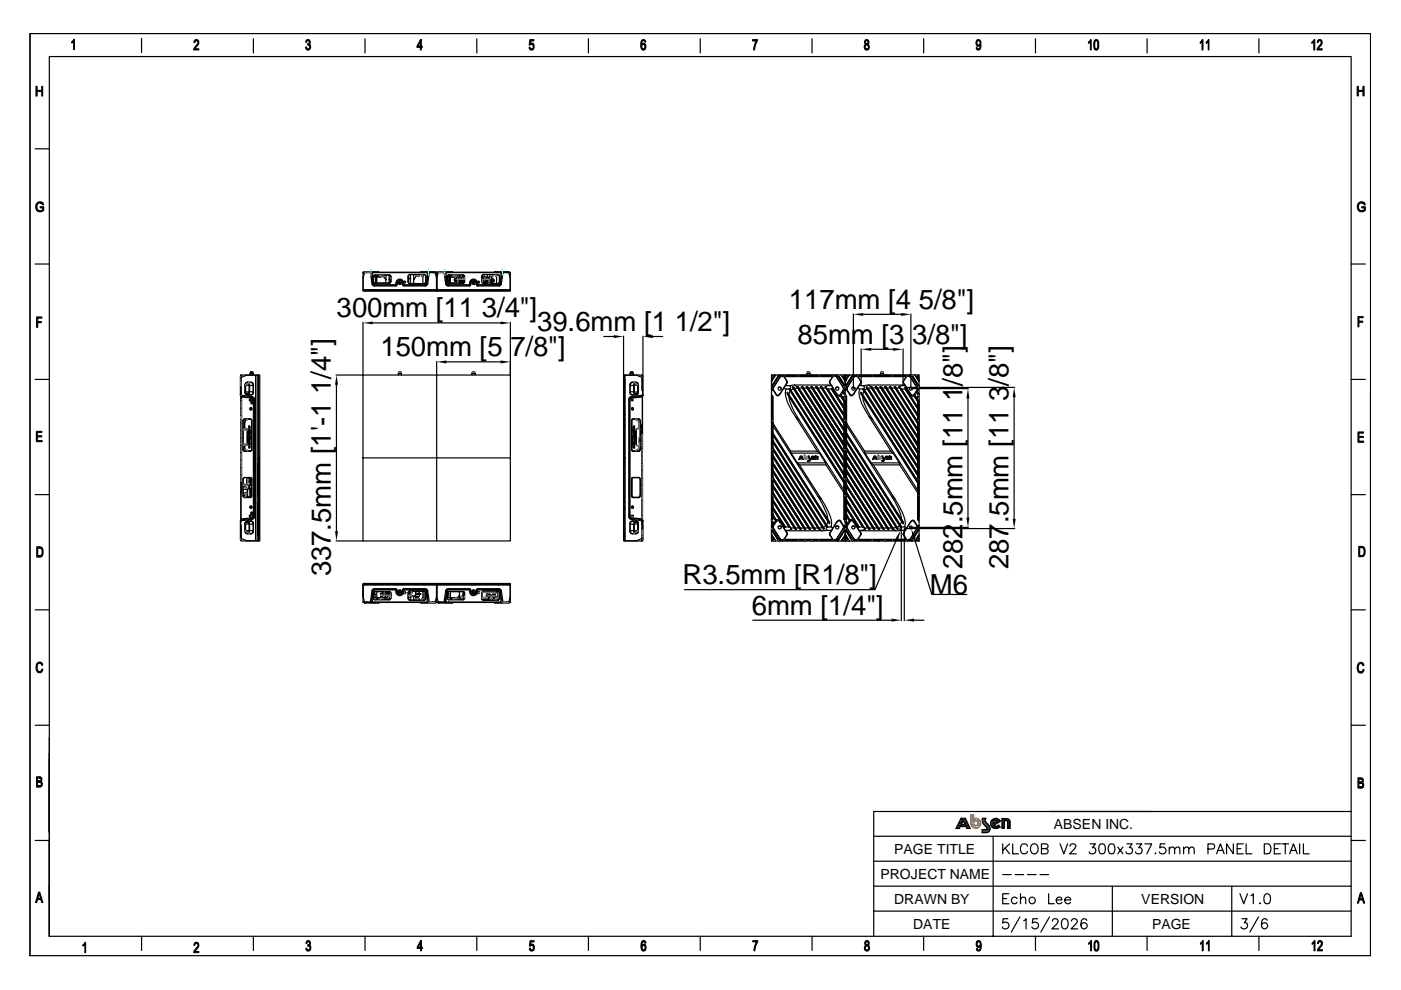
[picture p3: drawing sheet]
<svg xmlns="http://www.w3.org/2000/svg" width="297mm" height="210mm" viewBox="0 0 297 210" stroke-linecap="round" stroke-linejoin="round" font-family="sans-serif">
<defs><g id="words">
<g font-size="5.8">
<text x="167.3" y="65.5">117mm [4</text>
<text x="194.8" y="65.5">5/8&quot;]</text>
<text x="71.4" y="67.3">300mm [11</text>
<text x="102.1" y="67.3">3/4&quot;]</text>
<text x="113.9" y="70.2">39.6mm [1</text>
<text x="143" y="70.2">1/2&quot;]</text>
<text x="80.6" y="75.5">150mm [5</text>
<text x="108.2" y="75.5">7/8&quot;]</text>
<text x="169.1" y="72.9">85mm [3</text>
<text x="193.4" y="72.9">3/8&quot;]</text>
<text x="70.1" y="83.5" transform="rotate(-90 70.1 83.5)">1/4&quot;]</text>
<text x="204" y="81.8" transform="rotate(-90 204 81.8)">/8&quot;]</text>
<text x="213.8" y="81.8" transform="rotate(-90 213.8 81.8)">/8&quot;]</text>
<text x="204" y="85.1" transform="rotate(-90 204 85.1)">1</text>
<text x="213.8" y="85.1" transform="rotate(-90 213.8 85.1)">3</text>
<text x="204" y="111" transform="rotate(-90 204 111)">.5mm [11</text>
<text x="213.8" y="111" transform="rotate(-90 213.8 111)">.5mm [11</text>
<text x="70.1" y="122.2" transform="rotate(-90 70.1 122.2)">337.5mm [1'-1</text>
<text x="144.7" y="123.8">R3.5mm [R1/8&quot;]</text>
<text x="197.1" y="126">M6</text>
<text x="204" y="120.7" transform="rotate(-90 204 120.7)">282</text>
<text x="213.8" y="120.7" transform="rotate(-90 213.8 120.7)">287</text>
<text x="159.4" y="130.3">6mm [1/4&quot;]</text>
</g>
<g font-size="3">
<text x="223.4" y="175.7">ABSEN INC.</text>
<text x="189.6" y="181.1">PAGE TITLE</text>
<text x="186.6" y="186.4">PROJECT NAME</text>
<text x="189.6" y="191.7">DRAWN BY</text>
<text x="242" y="191.7">VERSION</text>
<text x="193.6" y="196.9">DATE</text>
<text x="244.3" y="197">PAGE</text>
</g>
</g></defs>
<g fill="none" stroke="#000" stroke-width=".25">
<path d="M6.3 7.1h284.3v195.5h-284.3zM6.3 7.1l.1 195.5M30 8.1v3M53.7 8.2v3M77.4 8.2v3M101.1 8.2v3M124.8 8.2v3M148.5 8.2v3M172.2 8.2v3M195.8 8.2v3M219.5 8.2v3M243.2 8.2v3"/>
<path d="M266.9 8.2v3M7.5 31.6h3M7.5 56h3M286.5 56h3M7.5 80.4h3M286.5 80.4h3M290.6 83.5v119.1M7.5 104.9h3M286.5 104.9h3M7.5 129.3h3M286.5 129.3h3M7.5 153.8h3"/>
<path d="M10.5 156.3v20.1v-16.7M286.5 153.8h3M7.5 178.2h3M10.5 160.9v37.6h276v-186.5h-276v186.5v-10.6M185.3 177.3h101.2M210.6 177.3v21.2M286.5 172.1h-101.2v21.1h101.2M286.5 178.2h3M30 198.5v3M53.7 198.5v3M77.4 198.5v3M101.1 198.5v3"/>
<path d="M124.8 198.5v3M148.5 198.5v3M172.2 198.5v3M185.3 193.2v5.3M185.3 187.9h101.2M195.8 198.5v3M219.5 198.5v3M235.8 187.9v10.6M243.2 198.5v3M261.2 187.9v10.6M266.9 198.5v3"/>
</g>
<g fill="#000" stroke="#000" stroke-width=".21">
<path d="M7.6 18.3h.3v.8l.9 .3h-.9v1h-.3z" fill-rule="evenodd"/>
<path d="M7.9 19.1h.9v-.8h.3v2.1h-.3v-1z" fill-rule="evenodd"/>
<path d="M15.2 8.9l.4-.1-.4 .3z" fill-rule="evenodd"/>
<path d="M15.7 8.3h.1v2.2h-.2v-1.7h-.3z" fill-rule="evenodd"/>
<path d="M41.3 8.5l.5-.1 .2 .2h-.5l-.2 .4h-.2z" fill-rule="evenodd"/>
<path d="M41.7 8.6l.4 .1 .1 .5-.8 1.1h.8v.3h-1.1l.1-.5 .8-1-.1-.4z" fill-rule="evenodd"/>
<path d="M64.9 8.6h.4l-.2 .1-.1 .3-.2-.1z" fill-rule="evenodd"/>
<path d="M64.8 10h.2l.1 .3 .2 .1h-.4z" fill-rule="evenodd"/>
<path d="M65.2 9.3h.5l-.1 .1 .1 .1h-.5z" fill-rule="evenodd"/>
<path d="M65 8.5l.1-.1 .5 .1 .2 .3-.1 .5h-.5l.3-.1 .1-.4-.1-.1z" fill-rule="evenodd"/>
<path d="M65.3 9.5h.4l.2 .6a.52 .52 0 0 1-.4 .5 .52 .52 0 0 1-.6-.2h.5l.2-.2v-.5z" fill-rule="evenodd"/>
<path d="M89.2 8.4h.1l-.7 1.4h.9v.2h-.2v.6h-.2v-.6h-.7v-.2z" fill-rule="evenodd"/>
<path d="M89.3 8.4v1.4h-.7h.5v-1z" fill-rule="evenodd"/>
<path d="M112.2 10h.2l.2 .4h.5a.52 .52 0 0 1-.5 .2 .52 .52 0 0 1-.4-.4z" fill-rule="evenodd"/>
<path d="M112.4 9.3l.3-.2 .4 .2z" fill-rule="evenodd"/>
<path d="M112.7 9.4l.4-.1 .1 .2-.1 .9h-.4l.3-.3v-.4z" fill-rule="evenodd"/>
<path d="M112.4 8.4h.8v.3h-.7l-.1 .6h.7l-.9 .2z" fill-rule="evenodd"/>
<path d="M136 8.6h.4l-.3 .2v.2v.5h.1a.61 .61 0 0 0 .2 .9h.4a.55 .55 0 0 1-.7 .1 .55 .55 0 0 1-.3-.6z" fill-rule="evenodd"/>
<path d="M136.1 9.4a.4 .4 0 0 1 .3-.2 .4 .4 0 0 1 .4 .2z" fill-rule="evenodd"/>
<path d="M136.1 8.5a.48 .48 0 0 1 .5-.1 .48 .48 0 0 1 .3 .5h-.2l-.2-.3z" fill-rule="evenodd"/>
<path d="M136.4 9.4h.4l.1 .1v.5l-.1 .4h-.4l.3-.4v-.5z" fill-rule="evenodd"/>
<path d="M159.6 8.4h1l-.6 2.2h-.2l.1-.6 .5-1.3h-.8z" fill-rule="evenodd"/>
<path d="M183.4 8.5l.2-.1 .5 .1-.5 .2-.1 .4 .2 .2h.4l-.1 .1 .1 .1-.6 .1-.1 .5 .4 .3h-.4l-.2-.6 .4-.4-.3-.3z" fill-rule="evenodd"/>
<path d="M183.8 9.5l.4 .1 .1 .5a.52 .52 0 0 1-.3 .5 .52 .52 0 0 1-.6-.2h.5l.2-.3-.1-.5z" fill-rule="evenodd"/>
<path d="M183.8 8.6l.4 .1-.1 .6h-.3l.2-.2v-.4z" fill-rule="evenodd"/>
<path d="M207.1 8.6h.4l-.4 .3 .1 .5 .3 .2h-.4l-.1-.1z" fill-rule="evenodd"/>
<path d="M207 10.1l.1-.1 .2 .4h.5a.45 .45 0 0 1-.5 .2 .45 .45 0 0 1-.3-.3z" fill-rule="evenodd"/>
<path d="M207.1 8.5h.1a.53 .53 0 0 1 .8 .4l-.1 1.2-.1 .3h-.4l.4-.4v-.5h-.2l.2-.6-.2-.2z" fill-rule="evenodd"/>
<path d="M207.1 9.6l.7-.1-.3 .3z" fill-rule="evenodd"/>
<path d="M230.8 8.9h.4l-.4 .3z" fill-rule="evenodd"/>
<path d="M231.2 8.4h.2v2.2h-.2v-1.7l-.3-.1z" fill-rule="evenodd"/>
<path d="M232 8.7l.4-.1-.3 .4v1l.3 .4h-.3l-.2-.4z" fill-rule="evenodd"/>
<path d="M232.2 8.4h.4l.3 .3v1.4a.47 .47 0 0 1-.3 .5 .47 .47 0 0 1-.5-.2l.5-.1 .1-.3v-1.1l-.2-.3h-.4z" fill-rule="evenodd"/>
<path d="M254.5 8.9h.3l-.3 .3z" fill-rule="evenodd"/>
<path d="M254.9 8.4h.2v2.2h-.3v-1.7l-.2-.1z" fill-rule="evenodd"/>
<path d="M255.7 8.9h.5l-.5 .3z" fill-rule="evenodd"/>
<path d="M256.2 8.4h.1v2.2h-.1v-1.7l-.3-.1z" fill-rule="evenodd"/>
<path d="M278.1 8.9h.5l-.5 .3z" fill-rule="evenodd"/>
<path d="M278.6 8.4h.2v2.2h-.2v-1.7l-.3-.1z" fill-rule="evenodd"/>
<path d="M279.4 8.5l.6-.1 .2 .2h-.5l-.2 .4h-.2z" fill-rule="evenodd"/>
<path d="M279.8 8.6l.5 .1v.5l-.8 1.1h.8v.3h-1.1l.2-.5 .7-1-.1-.4z" fill-rule="evenodd"/>
<path d="M287.7 18.3h.3v.8l1 .3h-1v.9h-.3z" fill-rule="evenodd"/>
<path d="M288 19.1h1v-.8h.2v2h-.2v-.9z" fill-rule="evenodd"/>
<path d="M7.8 43.1a.95 .95 0 0 1 1.3-.1h-.8l-.4 .4 .1 1 .5 .3h-.6l-.2-.3-.1-.8z" fill-rule="evenodd"/>
<path d="M8.5 43h.6l.2 .4h-.3l-.1-.2z" fill-rule="evenodd"/>
<path d="M8.5 43.8h.8v.8a1.06 1.06 0 0 1-1.4 .1h.7l.5-.2v-.4h-.6z" fill-rule="evenodd"/>
<path d="M288 43.1a.95 .95 0 0 1 1.3-.1h-.8l-.4 .4v.9l.6 .4h-.6l-.2-.2-.1-.9z" fill-rule="evenodd"/>
<path d="M288.7 43h.6l.2 .4h-.3l-.1-.2z" fill-rule="evenodd"/>
<path d="M288.7 43.8h.8v.8l-.7 .3-.7-.2h.7l.5-.2v-.4h-.6z" fill-rule="evenodd"/>
<path d="M7.7 67.2h1.2v.3h-.9v.7h.8v.2h-.8v1h-.3z" fill-rule="evenodd"/>
<path d="M287.9 67.1h1.1v.3h-.9v.7h.8v.2h-.8v1h-.2z" fill-rule="evenodd"/>
<path d="M7.7 91.5h1.2v.2h-1v.7h.9v.2h-.9v.8h1v.3h-1.2z" fill-rule="evenodd"/>
<path d="M287.9 91.6h1.2v.2h-1v.7h1v.3h-1v.7h1v.3h-1.2z" fill-rule="evenodd"/>
<path d="M7.8 115.9h.7l.4 .3h-.9v1.7h.9l-.2 .2h-.9z" fill-rule="evenodd"/>
<path d="M8.3 116.2h.6l.2 .2v1l-.2 .5h-.9l.7-.1 .2-.5-.1-.9z" fill-rule="evenodd"/>
<path d="M288.1 115.8h.7l.4 .3h-.9v1.7h.9l-.2 .2h-.9z" fill-rule="evenodd"/>
<path d="M288.6 116.1h.6l.2 .3v.8l-.1 .5-1 .1 .7-.1a1.26 1.26 0 0 0 .1-1.3l-.2-.3z" fill-rule="evenodd"/>
<path d="M8 140.5l.4-.2 .5 .3h-.7l-.3 .4v1l.5 .4h-.5l-.2-.5v-.8z" fill-rule="evenodd"/>
<path d="M7.9 142.4h.7l.3-.6 .2 .1-.4 .7h-.5z" fill-rule="evenodd"/>
<path d="M8.4 140.6h.5l.2 .4-.3 .1v-.3z" fill-rule="evenodd"/>
<path d="M288 140.6l.7-.2 .3 .3h-.6l-.4 .4 .1 1.1 .4 .3h-.5l-.2-.4-.1-.7z" fill-rule="evenodd"/>
<path d="M288 142.5l.8-.2 .2-.4 .2 .1a.67 .67 0 0 1-.6 .7z" fill-rule="evenodd"/>
<path d="M288.5 140.7h.5l.2 .4-.2 .1-.2-.4z" fill-rule="evenodd"/>
<path d="M7.7 164.7h.9l.2 .2h-.8v.7h.8l-.1 .1 .1 .1-.8 .1v.7h.9l-.3 .2-.9 .1z" fill-rule="evenodd"/>
<path d="M8.3 164.9h.5v.7h-.8l.6-.1v-.5z" fill-rule="evenodd"/>
<path d="M8.3 165.9h.5l.2 .1-.1 .6h-.9h.4a.42 .42 0 0 0 .3-.3 .42 .42 0 0 0-.1-.4z" fill-rule="evenodd"/>
<path d="M287.9 164.9h.7l.4 .2-.9 .1v.6l.8 .1-.1 .1h.2l-.9 .1v.7l1 .1-.3 .2h-.9z" fill-rule="evenodd"/>
<path d="M288.5 165.2h.5l-.1 .7-.8-.1h.6l.1-.1v-.5z" fill-rule="evenodd"/>
<path d="M288.5 166.1h.5l.1 .2v.6l-1-.1h.6a.39 .39 0 0 0 .2-.4 .39 .39 0 0 0-.4-.3z" fill-rule="evenodd"/>
<path d="M8.2 189.2h.2l-.4 1.3 .6 .2h-.6l-.2 .7h-.3z" fill-rule="evenodd"/>
<path d="M8.4 189.2l.7 2.2h-.3l-.2-.7-.6-.2h.6l-.3-1z" fill-rule="evenodd"/>
<path d="M18 199.8h.2v2.2h-.2v-1.7h-.3z" fill-rule="evenodd"/>
<path d="M41.2 200l.6-.2 .2 .2h-.5l-.2 .4h-.2z" fill-rule="evenodd"/>
<path d="M41.7 200l.4 .1 .1 .4-.8 1.2h.8v.3h-1.1l.1-.5 .8-1-.1-.3z" fill-rule="evenodd"/>
<path d="M65 199.6l.4 .1h-.2l-.1 .3h-.2z" fill-rule="evenodd"/>
<path d="M65 199.6a.47 .47 0 0 1 .5-.2 .47 .47 0 0 1 .3 .4l-.1 .6-.4-.1 .3-.1v-.5z" fill-rule="evenodd"/>
<path d="M89.2 199.4h.2l-.8 1.4h1v.3h-.2v.5h-.2v-.5h-.8z" fill-rule="evenodd"/>
<path d="M89.4 199.4v1.4h-.8h.6v-.9z" fill-rule="evenodd"/>
<path d="M112.4 199.4h.8v.3h-.6l-.1 .6 .7 .1-1 .2z" fill-rule="evenodd"/>
<path d="M136.1 199.6l.4 .1-.4 .3v.5h.2l-.2 .4 .2 .5h.5l-.2 .2h-.4l-.2-.3-.1-1z" fill-rule="evenodd"/>
<path d="M136.1 199.5a.5 .5 0 0 1 .6 0 .5 .5 0 0 1 .2 .5h-.2l-.1-.3z" fill-rule="evenodd"/>
<path d="M159.6 199.4h1.1l-.7 2.2h-.1v-.8l.5-1.1h-.8z" fill-rule="evenodd"/>
<path d="M183.6 199.4h.3l.3 .2-.5 .1-.1 .5 .2 .1h.4l-.1 .1 .1 .1-.6 .2-.1 .4 .3 .3-.4 .1-.1-.7 .3-.4-.3-.2v-.4z" fill-rule="evenodd"/>
<path d="M183.8 199.7h.4v.6h-.4l.3-.2-.1-.4z" fill-rule="evenodd"/>
<path d="M207.1 199.6l.4 .1-.3 .3v.5l.3 .1-.4 .1-.1-.2z" fill-rule="evenodd"/>
<path d="M207.1 199.6a.54 .54 0 0 1 .6-.1 .54 .54 0 0 1 .3 .5l-.1 1.4h-.4l.3-.3 .1-.5h-.2l.1-.6-.2-.3z" fill-rule="evenodd"/>
<path d="M230.8 200l.4-.1-.4 .3z" fill-rule="evenodd"/>
<path d="M231.3 199.4h.1v2.2h-.2v-1.7h-.3z" fill-rule="evenodd"/>
<path d="M232.1 199.6l.4 .1-.3 .4v1l.3 .3-.4 .1-.2-.5v-.9z" fill-rule="evenodd"/>
<path d="M232.2 199.5a.55 .55 0 0 1 .6 0 .55 .55 0 0 1 .2 .6l-.1 1.3-.3 .2h-.3l-.2-.1 .4-.1 .3-.3v-1.1l-.2-.3z" fill-rule="evenodd"/>
<path d="M254.5 200l.4-.1-.3 .3z" fill-rule="evenodd"/>
<path d="M255 199.4h.1v2.2h-.2v-1.7h-.3z" fill-rule="evenodd"/>
<path d="M255.8 200l.4-.1-.4 .3z" fill-rule="evenodd"/>
<path d="M256.2 199.4h.2v2.2h-.2v-1.7h-.3z" fill-rule="evenodd"/>
<path d="M278.2 200l.4-.1-.4 .3z" fill-rule="evenodd"/>
<path d="M278.7 199.4h.1v2.2h-.2v-1.7h-.3z" fill-rule="evenodd"/>
<path d="M279.6 199.4h.4l.3 .2-.6 .1-.2 .4-.2-.1z" fill-rule="evenodd"/>
<path d="M279.9 199.7l.4-.1 .1 .6-.8 1.2h.8v.2h-1.1l.2-.5 .7-.9-.1-.4z" fill-rule="evenodd"/>
<path d="M288.4 189.3h.3l-.4 1.3 .6 .2h-.7l-.2 .7h-.2z" fill-rule="evenodd"/>
<path d="M288.7 189.3l.6 2.2h-.2l-.2-.7-.6-.2h.5l-.3-1.1z" fill-rule="evenodd"/>
<path d="M17.6 200.3h.4l-.4 .3z" fill-rule="evenodd"/>
<path d="M64.9 201.1l.1-.1 .1 .3 .3 .1h-.4z" fill-rule="evenodd"/>
<path d="M65.2 200.3l.5 .1 .1 .1-.6 .1z" fill-rule="evenodd"/>
<path d="M65.4 200.5h.4l.1 .3v.5l-.4 .3-.5-.1 .4-.1 .3-.2v-.4z" fill-rule="evenodd"/>
<path d="M112.2 201.1l.2-.1 .2 .4h.6l-.3 .2h-.3l-.3-.2z" fill-rule="evenodd"/>
<path d="M112.5 200.3l.4-.1 .2 .1z" fill-rule="evenodd"/>
<path d="M112.7 200.4h.5l.1 .2-.1 .8h-.5l.4-.3-.1-.6z" fill-rule="evenodd"/>
<path d="M136.1 200.4a.44 .44 0 0 1 .7 0z" fill-rule="evenodd"/>
<path d="M136.4 200.4h.4l.1 .2 .1 .5-.2 .3h-.4l.4-.3-.1-.6z" fill-rule="evenodd"/>
<path d="M183.8 200.5h.4l.2 .3-.1 .6-.3 .2-.6-.1 .5-.1 .2-.2v-.4z" fill-rule="evenodd"/>
<path d="M207 201.1h.2l.1 .3 .6 .1-.6 .1-.2-.1z" fill-rule="evenodd"/>
<path d="M207.1 200.7l.8-.1-.4 .3z" fill-rule="evenodd"/>
</g>
<g fill="#ff7f00">
<path d="M206.7 173.5h.4z"/>
<path d="M206.7 173.5h.6z"/>
<path d="M206.7 173.5l.7 .1z"/>
<path d="M206.7 173.6l.9 .2h-.9z"/>
<path d="M206.7 173.6l.9 .2z"/>
<path d="M206.7 173.8l1.1 .1h-1.1z"/>
<path d="M206.7 173.8h.9l.2 .1z"/>
<path d="M206.7 173.9l1.2 .2h-1.2z"/>
<path d="M206.7 173.9h1.1l.1 .2z"/>
<path d="M206.9 174.1h1z"/>
<path d="M206.7 174.1h.1z"/>
<path d="M206.7 174.1h.2z"/>
<path d="M207 174.1h.9z"/>
<path d="M207.1 174.1l.8 .1z"/>
<path d="M207.2 174.2l.7 .1z"/>
<path d="M207.3 174.3h.6z"/>
<path d="M207.3 174.3l.6 .1z"/>
<path d="M207.3 174.4l.7 .1z"/>
<path d="M207.3 174.5h.7z"/>
<path d="M205.8 172.8l.6 1.8h-.6z"/>
<path d="M205.8 172.8h.6v1.8z"/>
<path d="M207.3 174.5l.7 .1z"/>
<path d="M205.8 174.6l.6 .1h-.6z"/>
<path d="M205.8 174.6h.6v.1z"/>
<path d="M207.3 174.6l.7 .1z"/>
<path d="M207.3 174.7h.7z"/>
<path d="M205.8 174.7l.6 .1z"/>
<path d="M205.8 174.8h.7z"/>
<path d="M207.3 174.7l.6 .1z"/>
<path d="M205.8 174.8l.7 .1z"/>
<path d="M207.3 174.8l.6 .1z"/>
<path d="M207.3 174.9h.6z"/>
<path d="M205.8 174.9h.7z"/>
<path d="M207.2 174.9h.7z"/>
<path d="M205.9 174.9l.7 .1z"/>
<path d="M205.9 175h.7z"/>
<path d="M207.1 175h.8z"/>
<path d="M207.2 174.9l.7 .1z"/>
<path d="M205.9 175h.8z"/>
<path d="M205.9 175l.9 .1z"/>
<path d="M207 175.1h.9z"/>
<path d="M207.1 175l.8 .1z"/>
<path d="M206.9 175.1h1z"/>
<path d="M205.9 175.1h1z"/>
<path d="M205.9 175.1h2z"/>
<path d="M205.9 175.1h1.9z"/>
<path d="M206 175.1l1.7 .2h-1.7z"/>
<path d="M206 175.1h1.8l-.1 .2z"/>
<path d="M206 175.3h1.7z"/>
<path d="M206.1 175.3l1.5 .1z"/>
<path d="M206.1 175.3h1.6z"/>
<path d="M206.2 175.4h1.3z"/>
<path d="M206.2 175.4h1.4z"/>
<path d="M206.2 175.4l1.2 .1z"/>
<path d="M206.4 175.5l.9 .1z"/>
<path d="M206.4 175.5h1z"/>
<path d="M206.4 175.6h.8z"/>
<path d="M206.4 175.6h.9z"/>
<path d="M206.5 175.6h.6z"/>
<path d="M206.5 175.6h.7z"/>
<path d="M206.8 175.7h.2z"/>
<path d="M206.6 175.6l.4 .1z"/>
<path d="M206.6 175.6h.5z"/>
</g>
<path d="M205.8 172.8v1.8v-1.8h.6v1.8v-1.8zM206.7 173.5a1.05 1.05 0 0 1 1.2 .9 1.05 1.05 0 0 1-1 1.2 1.05 1.05 0 0 1-1.1-1M206.7 173.5v.6a.46 .46 0 0 1 .6 .3 .46 .46 0 0 1-.3 .6 .46 .46 0 0 1-.6-.4" fill="none" stroke="#ff7f00" stroke-width=".25"/>
<g fill="#000">
<path d="M71.3 79.5l.4 2.1h-.7zM77 68.5l2-.3v.6zM92.6 76.7l2.1-.3v.7zM106.1 68.2l2.1 .3-2.1 .3zM106.1 76.4l2.1 .3-2.1 .4zM130.1 71l2.1 .3-2.1 .4zM136.3 71.3l2.1-.3v.7zM180.9 66.6l2.1-.2v.6zM182.6 74.1l2.1-.3v.6zM189.4 73.8l2.1 .3-2.1 .3zM191.1 66.4l2 .2-2 .4zM169.4 97.3l.2 .1h-.3z"/>
<path d="M169.4 97.3h.2v.1zM169.5 97.1l.8 .2h-.9zM169.5 97.1h.8v.2zM169.6 96.8l.1 .3h-.2zM169.6 96.8h.2l-.1 .3zM169.7 96.7l.4 .1h-.5zM169.7 96.7h.4v.1zM169.8 96.8l.5 .3h-.3zM169.8 96.8h.3l.2 .3zM170.1 97.3l.3 .1zM171.3 97.6h.6zM171.3 97.6l.5 .1z"/>
<path d="M171.3 97.7h.5zM171.3 97.7l.4 .1zM171.3 97.8h.4zM171.3 96.7h.3zM171.3 96.7l.2 .1h-.2zM171.3 96.7h.3l-.1 .1zM171.3 96.8h.2zM171.3 96.8l.3 .1zM171.3 96.9l.3 .1zM171.3 97h.3zM171.3 97.8h.2zM171.4 97h.3z"/>
<path d="M171.4 97l.3 .1zM171.4 97.1h.3zM171.4 97.1l.4 .1zM171.4 97.2h.4zM171.5 97.2l.4 .1zM171.6 97.3h.3zM171.6 97.6h.3zM171.6 97.3l.3 .1zM171.7 97.4h.2zM171.7 97.5l.2 .1zM171.7 97.4l.2 .1zM172 97.1h.4z"/>
<path d="M172 97h.2zM172 97l.2 .1zM172 97.1l.3 .1zM172 97.2h.2zM172 97.2h.3zM172 97.2l.3 .1zM172 96.8h.3zM172 96.8h.4zM172 96.8l.2 .2h-.2zM172 96.8h.3l-.1 .2zM172 97.3h.3zM172 97.3h.7z"/>
<path d="M172.1 96.8h.6zM172.1 96.7l.6 .1zM172.1 97.3l.5 .1zM172.1 97.3h.6zM172.2 97.4h.3zM172.2 97.4h.4zM172.1 96.7h.5zM172.2 96.7h.4zM172.2 97l.2 .1zM172.2 97h.3zM172.3 97h.3zM172.3 97.4h.2z"/>
<path d="M172.2 96.7h.3zM172.4 96.8h.3zM172.5 96.8h.2zM172.5 96.8l.2 .1zM172.5 96.9h.2zM172.3 97.3h.4zM172.5 97.3h.2zM172.8 96.7h.2zM172.8 96.7l.2 .1zM172.8 96.8h.2zM172.8 96.8h.6zM172.8 96.8h.3z"/>
<path d="M172.8 96.8h.4zM172.8 96.8l.2 .1zM172.8 96.9l.2 .1zM172.8 97l.2 .1zM172.8 97.1l.2 .2h-.2zM172.8 97.1h.2v.2zM172.8 97.3h.2zM172.8 97.3l.2 .1zM172.8 97.4h.2zM172.9 96.7h.1zM173.1 96.7h.3zM173 96.8h.4z"/>
<path d="M173.1 96.7l.3 .1zM173.2 96.8h.2zM173.2 96.8l.2 .1zM173.2 96.9h.2zM173.3 96.9l.1 .1zM173.3 97h.1zM173.3 97l.1 .1zM173.3 97.1h.1zM173.3 97.1l.1 .2zM173.3 97.3h.1zM173.3 97.3l.1 .1zM173.3 97.4h.1z"/>
<path d="M205.2 82.4l.3 2.1h-.6zM215 82.1l.3 2.1h-.6zM71 112.6h.7l-.4 2.1zM191 112.4l-.6 2-.5-.2zM193.2 112.1l.9 1.9-.6 .2zM204.9 109.7h.6l-.3 2.1zM214.7 110h.6l-.3 2.1zM189 131.2l2.1 .3-2.1 .3zM191.7 131.5l2.1-.3v.6zM202.9 175.2l.5 .5h-.7zM202.9 175.2h.7l-.2 .5zM203.5 174l.3 .8h-.7z"/>
<path d="M203.5 174h.7l-.4 .8zM203.8 173.5l1.1 .5h-1.4zM203.8 173.5h.9l.2 .5zM204.2 174l1.1 .8h-.7zM204.2 174h.7l.4 .8zM204.8 175.2l.9 .5h-.7zM204.8 175.2h.7l.2 .5zM208.2 173.7l.7 .1zM208.2 173.8h.6zM208.2 173.8h.7zM208.2 173.8l.6 .1zM208.2 173.9l.6 .1z"/>
<path d="M208.2 174h.6zM208.2 174l.7 .1zM208.2 174.1l.8 .1h-.8zM208.2 174.1h.7l.1 .1zM208.2 174.2l.8 .1h-.7zM208.2 174.2h.8v.1zM208.2 175.9l1.7 .1h-1.7zM208.2 175.9h1.7v.1zM208.2 176l1.6 .1zM208.2 176h1.7zM208.2 176.1l1.6 .1h-1.6zM208.2 176.1h1.6v.1z"/>
<path d="M208.2 176.2l1.5 .1zM208.2 176.2h1.6zM208.2 176.3l1.4 .1zM208.2 176.3h1.5zM208.2 176.4l1.3 .1zM208.2 176.4h1.4zM208.2 176.5h1.1zM208.2 176.5h1.3zM208.2 176.5h1zM208.3 173.5l.7 .1zM208.3 173.5h.7zM208.3 173.6h.6z"/>
<path d="M208.3 173.6h.7zM208.3 173.6l.6 .1zM208.3 174.3l.8 .1zM208.3 174.4l.9 .2h-.8zM208.3 174.4h.8l.1 .2zM208.4 174.6h.9zM208.4 174.6l1 .1zM208.5 174.7l1 .1zM208.6 174.8l1 .1zM208.7 174.9l1 .2h-.8zM208.7 174.9h.9l.1 .2zM208.9 175.1l.9 .2h-.7z"/>
<path d="M208.9 175.1h.8l.1 .2zM209 175.9h.9zM209.1 175.3h.7zM209.1 175.3l.7 .1zM209.1 175.9h.8zM209.2 175.4h.7zM209.2 175.9h.7zM209.2 175.4l.7 .1zM209.2 175.8l.7 .1zM209.3 175.5h.6zM209.3 175.5l.6 .1zM209.3 175.6l.6 .1z"/>
<path d="M209.3 175.7h.6zM209.3 175.7l.6 .1zM209.3 175.8h.6zM210 174.6h.5zM210 174.3l.5 .1zM210 174.3h.6zM210 174.4h.5zM210 174.4l.5 .2h-.5zM210 174.4h.5v.2zM210 174.6l1 .2h-1zM210 174.6h1.2l-.2 .2zM210 174.8l.7 .2h-.6z"/>
<path d="M210 174.8h1l-.3 .2zM210.1 174.2h.5zM210.1 174.2h.6zM210.1 174.2l.5 .1zM210.1 175h.6zM210.1 175l.7 .1zM210.1 174.1l.6 .1zM210.1 175.1h.8zM210.1 174l.6 .1zM210.1 174h.6zM210.1 175.1l1 .1zM210.2 174h.7z"/>
<path d="M210.2 174h.5zM210.2 175.2h1zM210.2 175.2h1.7zM210.2 175.2l1.8 .2h-1.7zM210.2 175.2h1.7l.1 .2zM210.2 173.9h1.8zM210.2 173.9h.8zM210.2 173.9h.9zM210.2 173.9l.7 .1zM210.3 173.8l1.7 .1h-1.8zM210.3 173.8h1.6l.1 .1zM210.3 175.4h1.7z"/>
<path d="M210.3 175.4l1.5 .1h-1.3zM210.3 175.4h1.7l-.2 .1zM210.3 173.8h1.6zM210.4 173.8h1.5zM210.5 173.7l1.4 .1h-1.5zM210.5 173.7h1.3l.1 .1zM210.5 175.5h1.3zM210.5 173.7h1.3zM210.5 175.5l1.1 .1zM210.5 173.7h1.2zM210.7 173.6l1 .1zM210.7 175.6h.9z"/>
<path d="M210.7 175.6l.7 .1zM210.7 173.6h.8zM210.7 173.5l.8 .1zM210.7 173.5h.8zM210.9 173.5h.6zM210.9 175.7h.4zM210.9 175.7h.5zM210.9 173.5h.4zM211 173.5h.3zM211 173.5h.2zM211.1 173.9h.9zM211.2 173.9l.8 .1z"/>
<path d="M211.3 174h.7zM211.2 175.2h.7zM211.3 175.2h.6zM211.4 174l.7 .1zM211.4 175.1l.5 .1zM210.5 174.6l.9-.5-.2 .5zM211.4 174.1h.7l-.9 .5zM211.5 174.1h.6zM211.4 175.1h.5zM211.5 175.1h.4zM211.7 175.1h.2zM211.7 175l.1 .1z"/>
<path d="M212.4 173.5l.5 .3h-.5zM212.4 173.5h.5v.3zM212.4 173.8l1.6 .1zM212.4 173.9l1.7 .1zM212.4 174h.9zM212.4 174h.8zM212.4 174h.7zM212.4 174l.6 .1zM212.4 174.1h.6zM212.4 174.1l.5 .1zM212.4 174.2l.5 1.4h-.5zM212.4 174.2h.5v1.4z"/>
<path d="M213 173.8h1zM213.1 173.7h.8zM213.1 173.7l.9 .1zM213.1 173.6l.8 .1zM213.1 173.6h.7zM213.2 173.6h.6zM213.3 173.6h.5zM213.3 174h.8zM213.3 173.6h.4zM213.4 174h.7zM213.4 173.5l.3 .1zM213.5 174l.7 .1z"/>
<path d="M213.4 173.5h.1zM213.5 174.1h.7zM213.6 174.1l.6 .1zM213.6 174.2h.6zM213.6 174.2l.6 .1zM213.6 174.3l.6 1.4h-.6zM213.6 174.3h.6v1.4z"/>
</g>
<g fill="none" stroke="#000" stroke-width=".25">
<path d="M77 57.8h.6M77 58.9v2.6M77 57.8h.1M77 57.7v.1M77 57.7h1.7M77.3 57.8h-.3v1.1M77.8 57.8h.1M78.4 57.7v.1M78.5 57.8l.1-.1v.2h.1l.3 2.3M78.6 57.8l.3 .1 .2 2.3M78.7 57.8l.4 .1v-.3h.2l.1 .2h10.7l.1-.2h.3v.3l.3-.1M78.8 57.6l-1.6 .1"/>
<path d="M78.9 57.8l.2 .1M79.1 57.6h-.3v.2M79.2 59.7v.3h.3M79.2 59.7l.3 .3M79.2 58.6v1.1M79.3 57.6l.4 .1M79.4 58.4v.3h-.2M79.4 57.8h10.7M79.5 58.3l-.3 .1v.2M79.5 58.3l-.3 .3M79.5 58.3h3v1.7M79.5 58.3h3"/>
<path d="M79.6 57.6l.7 .1M79.6 58.3v1.7M79.7 58.3v.3M79.8 58.3v.3M79.9 58.6v1.4M79.9 58.6h.1M79.9 58.6v.2h.8v-.2M80.2 57.6l.1 .1M80.3 58.3v.3M80.3 58.3v.3h-.9M80.6 58.5l-.2 .1M80.7 58.6h.7"/>
<path d="M81.3 58.3v.2M81.8 59.3v.7M81.8 58.3v1l-.5-.7h-.7M82.5 58.3h.2l.2 .3M82.5 58.3l.3 .3M82.6 58.3v.3h.2M82.7 59h.1M82.8 59.1h-.1v.9M82.8 59v.1M82.8 58.9l-.3 .4M82.9 59.7l-.2 .3h-.2M82.9 59.7l-.3 .3h-3.1"/>
<path d="M82.9 58.6l-.1 1.1M82.9 58.6v1.1M83.9 60a.83 .83 0 0 1 .9-.8 .83 .83 0 0 1 .8 .8M84.1 60a.7 .7 0 0 1 .7-.7 .7 .7 0 0 1 .7 .7M84.1 60l-.2 .5M84.1 60h-.2v.3M84.1 60h.1M84.2 60a.53 .53 0 0 1 .6-.5 .53 .53 0 0 1 .5 .5M84.2 60v.3M84.6 59.9l.1 .3zM84.7 59.7l-.2 .3 .2 .3M84.7 59.7h.1v.6h-.1"/>
<path d="M84.7 59.7v.2M84.8 59.7l.2 .3-.2 .3M84.8 59.9v.3M85.3 60v.3M85.3 60h.2M85.5 60h.1v.3M85.5 60v.3M85.6 59.7h.3v.3h-.3zM86.5 59.8l.4 .4M86.5 58.6l.1 1.2M86.5 58.6v1.2M86.5 59.8h.1"/>
<path d="M86.6 59.8l.3 .3M86.9 58.2l-.4 .4M86.9 58.2l-.3 .4M86.9 58.2h.1M86.9 58.2h3M87 59.3v.8M87 58.2v1.1l-.4-.6v1.1M87.7 58.2v1.9M88.2 58.2v.3M88.2 58.6l-.5 .7M88.3 58.5h.1M88.3 58.6h.6"/>
<path d="M88.8 58.2v.4M89.3 57.6h.6M89.5 58.5l.2 .1M89.5 58.2v.4M89.6 58.2l.1 .1M89.6 58.6h.1M89.7 58.2v1.9M89.9 58.2l.4 .4M90.2 57.6l-.3 .1M90.3 59.8l-.4 .4M90.3 59.8l-.4 .3M90.3 58.6v1.2"/>
<path d="M90.5 57.6h.2v.2M90.6 57.8l-.1 .1M90.7 57.6l1.5 .1M90.8 57.9l-.3 2.3M90.8 57.9h-.2l-.2 2.3M90.9 57.8l-.1 .1M90.9 57.7l.1 .1M90.9 57.7h.2M90.9 57.7l-.1 .2M91.7 57.8h-.7l-.3 2.4M91.7 57.8h.9M91.8 57.7l-.1 .1"/>
<path d="M91.8 57.7l-.7 .1M91.8 57.7h.2M92 57.7l-.1 .1M92 57.7l.6 .1M92.2 57.6l.1 .1M92.2 57.8l.3 1.1v2.6h-15.5v-2.6l.3-1.1h1.2l.4 2.4M92.5 58.9h.1M92.6 58.9v2.6h-15.6v.2h15.6M92.6 57.8h.6M92.6 58.9l-.1 2.6M92.7 57.7l-.1 .1M92.7 57.7h1.6"/>
<path d="M92.9 57.8h-.3v1.1M93.3 57.7l.1 .1zM94.1 57.7v.1M94.1 57.8l.1-.1 .2 .2 .3 2.3M94.2 57.8l.3 .1 .3 2.3M94.3 57.8l.4 .1v-.3h.3v.2h10.7l.1-.2h.3v.3l.4-.1M94.4 57.6l-1.6 .1M94.5 57.8l.2 .1M94.7 57.6h-.3v.2M94.8 59.7l.1 .3h.2M94.8 58.6v1.1M94.8 59.7h.1"/>
<path d="M94.8 58.7v.8M94.8 58.7h.4v.8h-.4M94.8 59.7l.3 .3M94.8 59.6h.2M94.9 58.7h.3M95 59.5v.5M95 57.6l.3 .1M95 58.4v.2h.3M95 57.8h10.7M95.1 58.6l-.1 .1M95.1 58.3l-.2 .1-.1 .2M95.1 58.3l-.3 .3"/>
<path d="M95.1 58.3h.1M95.1 58.3h3.1M95.2 59.5h-.3M95.2 57.6l.7 .1M95.2 58.3v1.7M95.2 58.6h.8M95.3 58.3v.3M95.4 58.3v.3M95.5 58.6v1.4M95.5 58.6h.1M95.6 58.6v.2h.7v-.2M95.8 57.6l.1 .1"/>
<path d="M95.9 58.3v.3M96 58.3v.3M96.3 58.5l-.3 .1M96.3 58.6h.6l.2 .1M96.3 58.6h.7M96.4 59.1h.3M96.4 59.1v.3M96.4 59.6v.1h.3v.3v-1.3h1.7v1.2M96.5 59.3l.2-.1-.3 .2M96.5 59.1v.1h-.1M96.5 59.1h-.1v.3M96.6 59.1v.1"/>
<path d="M96.6 59.4h-.2v.2h.3M96.6 59.4h.1M96.6 59.4v.2M96.7 59v.2M96.9 59.2h.4v-.3h.6v.3h.4v.8h-1.4zM96.9 59.7h.1M96.9 58.3v.2M97.1 59.2v.8M97.3 59.2h.6M97.4 59.7v-.3v.3M97.4 59.7h.8M97.4 60h.7"/>
<path d="M97.5 58.3v.4M97.5 59.7v-.3v.3M97.6 59.5v.2M97.6 59.4v.3M97.7 59.7v-.3v.3M97.8 59.7v-.3v.3M97.9 59.7v-.3l.1 .3M98 59.5v.2M98 59.4v.3M98.1 59.5l.1 .2M98.1 58.3v.4M98.1 59.4v.3"/>
<path d="M98.2 58.3l.2 .1 .1 .2M98.2 58.3l.3 .3M98.2 58.3h.1M98.3 59.4h-1.1l-.2-.2v.8M98.3 59.4h-1.1v.6M98.3 58.3v.3h.2M98.4 59v.2M98.4 59.2l.1 .1M98.4 59.2h.1M98.5 59.2l-.1 .6M98.5 59.7l-.3 .3M98.5 59.7h.1"/>
<path d="M98.5 58.9h-.1M98.5 59.7l-.1 .3h-.2M98.5 58.6v1.1M99.6 60a.83 .83 0 0 1 .8-.8 .83 .83 0 0 1 .8 .8M99.7 60a.7 .7 0 0 1 .7-.7 .7 .7 0 0 1 .7 .7M99.7 60l-.2 .5M99.7 60h-.1v.3M99.7 60h.2M99.9 60a.53 .53 0 0 1 .5-.5 .53 .53 0 0 1 .5 .5M99.9 60l-.1 .3M100.2 59.9l.1 .3zM100.4 59.7l-.2 .3 .2 .3"/>
<path d="M100.5 59.9v.3M100.5 59.7l.2 .3-.2 .3zM100.5 59.7l-.2 .2M100.9 60h.2M100.9 60l.1 .3M101.1 60h.1v.3M101.1 60v.3M101.3 59.7h.3v.3h-.3zM101.3 60h.3M102.2 59.8l.3 .4M102.2 58.6v1.2M102.2 59.2h.3"/>
<path d="M102.3 58.7l.3 .5h-.3M102.3 59.2v.8M102.4 59.2h-.2v.7M102.4 59.2v.2h.2M102.5 59.1v.1M102.5 59.2h.1M102.5 58.2l-.3 .4M102.5 58.2h3M102.6 59.4h-.2v.6l.1 .1-.3-.3M102.7 58.2v.5M102.7 59.7v-.3h.9v.6M102.7 59.9l.6 .1"/>
<path d="M102.7 59.7h.7M102.8 59.7v-.3v.3M102.9 59.5v.2M103 59.5v.2M103 59.4v.3M103.1 58.9h.6v.3h.4v.8h-1.4v-.8h.4zM103.1 59.2h.6M103.1 59.4v.3M103.2 59.4h.1M103.2 59.7v-.3l.1 .3M103.3 58.2v.5M103.3 59.4v.3"/>
<path d="M103.4 59.4h.1M103.6 59.2v.2h-.9M103.6 59.2h.1M103.7 59.2l-.1 .8M103.7 59.7h.1v.3M103.7 59.2v.8M103.8 58.2v.3M103.9 58.5h.1M104.2 59h.3v.4M104.2 59.4l.2-.2h-.2l.1 .2M104.2 59.6h.2M104.4 59.4h.2v.2h-.2z"/>
<path d="M104.4 58.2v.4M104.5 59.6v.4h-.3M104.5 58.6h-.6l-.2 .1M104.6 59.4h.2v.2h-.2h.2M104.9 57.6v.1M105.1 58.2l.1 .4M105.2 58.5l.1 .1M105.2 58.2l.1 .1M105.2 58.6h.1M105.3 58.2v1.9h-2.7M105.5 58.2l.4 .4M105.5 58.2l.3 .1 .1 .3"/>
<path d="M105.5 57.6l-.6 .1M105.5 58.2h.1M105.8 57.6l-.3 .1M105.9 59.8l-.4 .3M105.9 59.8h.1M105.9 59.8l-.4 .4M105.9 58.6v1.2M106.1 57.6h.2v.2M106.3 57.8l-.2 .1M106.3 57.6l1.5 .1M106.6 57.7v.1M106.6 57.7v.2h-.2l-.3 2.3h.2"/>
<path d="M106.6 57.8l-.3 .1-.3 2.3M106.6 57.7h1.1M106.8 57.7l-.1 .1M107.4 57.8h-.8l-.3 2.4M107.4 57.8h.2M107.4 57.7v.1M107.6 57.8h.6M107.6 57.8h.3l.3 1.1v2.6h-15.6v-2.6l.3-1.1h1.2l.4 2.4M107.8 57.6l.1 .1M107.9 57.8h.3M108.2 57.8v1.1M108.2 58.9l-.1 2.6"/>
<path d="M51.1 79.6v.9M51.1 79.8l-.1 2.3M51.1 79.6v2.2M51.1 79.5v.1M51.1 79.5l1.2 .1M51.1 79.5v.5M52.2 79.5l2.6 .1M52.8 79.5h.1M53 79.2l.1-.3h.5v.6M53 79.2h.6M53 79.2v.3M53.1 78.9h.5"/>
<path d="M54.2 79.6h.3M54.5 79.6h.3v17.4l-.1 .1 .1 .1v17.5h-.3zM54.8 79.9h.1M54.8 79.6h.1M71.2 79.5h5.7M77 68.3v11.2M77 61.5h.1M77.3 61.5h.1M77.7 61.5h.1M78.5 61.4v.1M78.9 60.2l.1 .3 .4 .1M78.9 60.2h.1"/>
<path d="M79 60.2l.4 .3zM79 68.5h27.1M79.2 61.4v.1M79.4 60.6h4.5M79.4 60.4h4.5M79.4 61.4v.1M79.5 60h3M79.7 61.4v.1M83.8 61.4v.1M83.9 60.5h-4.5v.1M83.9 60.5v.1M83.9 60.3v.2"/>
<path d="M83.9 60.3h.3M84.2 60.3l-.3 .3M84.4 61.5h.1M84.5 79.2v.3M84.5 79.2h.6M84.5 78.9v.3M84.5 61.5h.1M84.6 78.9l-.1 .1M84.6 78.8l.1 .2 .2-.2M84.7 60.2v.1M84.9 78.9l.1 .1M85 78.9l.1 .3"/>
<path d="M85 61.5h.1M85.1 79.2v.3M85.2 61.5h.1M85.3 60.3l.3 .3M85.3 60.3h.2M85.5 60.3l.1 .2M85.6 60.5v.1M85.6 60.6h4.6M85.6 60.4h4.6M85.7 61.4v.1M86.9 60.1h1M86.9 60.2h3"/>
<path d="M89.8 61.4v.1M90.1 61.4v.1M90.4 61.4v.1M90.5 60.2l-.3 .4M90.5 60.2l-.3 .3h-4.6M90.5 60.2h.2M90.7 60.2l-.2 .3-.3 .1M91 61.4v.1M91.9 61.5h.1M92.2 61.5h.1M92.6 61.5h15.6v.2h-15.6zM92.6 79.5v17.6h15.6"/>
<path d="M92.6 79.5h15.6v17.6M92.6 79.5h-15.6v17.6h15.6v17.6h-15.6v-17.7M92.6 76.6v2.9M92.7 61.5h.1M92.9 61.5h.1M93.3 61.5h.1M94.1 61.4v.1M94.5 60.2l.2 .3 .3 .1M94.5 60.2h.2M94.7 60.2l.3 .3zM94.7 76.7h11.4M94.8 61.4v.1"/>
<path d="M95 60.6h4.5M95 60.4h4.5M95 61.4v.1M95.1 60h3.1M95.3 61.4v.1M98.2 60h-3.1M98.2 60h.1M99.4 61.4v.1M99.5 60.5h-4.5v.1M99.5 60.5v.1M99.6 60.3l-.1 .2M99.6 60.3h.2"/>
<path d="M99.8 60.3l-.3 .3M100 61.5h.1M100.1 79.2v.3M100.1 79.2h.6M100.1 78.9v.3M100.1 61.5h.1M100.2 78.9v.1M100.3 78.8v.2l.2-.2M100.3 60.2l.2 .1M100.5 78.9l.1 .1M100.7 78.9v.3M100.7 61.5h.1"/>
<path d="M100.7 79.2v.3M100.8 61.5h.1M101 60.3l.3 .3M101 60.3h.1M101.1 60.3l.2 .2M101.3 60.5h4.5l.3-.3-.3 .4M101.3 60.5v.1M101.3 60.6h4.5M101.3 60.4h4.5M101.3 61.4v.1M102.5 60.2h3M102.6 60.1v-1.4h1.6v1.4"/>
<path d="M102.6 60.1h.1M103.3 60.1h.1M103.4 60.1h.1M103.6 60.1h.1M103.7 60.1h.1M105.5 61.4v.1M105.7 61.4v.1M106 61.4v.1M106.3 60.2l-.2 .3-.3 .1M106.6 61.4v.1M107.5 61.5h.1M107.9 61.5h.1"/>
<path d="M108.2 68.3v11.2M128 71.3h2.1M132.2 79.5h.3v17.6h-.3zM132.2 71.3v8.2M132.5 79.9h.1M132.5 79.6h.1M133.6 79.2h.6M133.6 79.2v.3M133.6 79l.6-.1v.3M133.6 79v.2M133.6 79h.1M133.7 78.9h.5"/>
<path d="M134.2 79.2v.3M134.5 79.5h.1M135 79.6l1.1-.1v.5M135.1 79.5l-2.6 .1M136.1 79.5l.1 .1v.8M136.2 79.8h.1M136.3 71.3l-.1 11.5M138.4 71.3h2.1M163.6 79.6v4.1l.2 .3M163.6 79.5v.1M163.9 79.5l-.3 .1M164.2 79.6h.2"/>
<path d="M164.2 79.6l-.5 .8M164.2 79.5v.1M164.2 79.5h-.3l-.3 .5M164.2 79.5h.9M164.4 79.6l-.7 1.1v-.3M164.5 79.5l-.1 .1M165 79.6h.2l-1.5 2.5v-.4zM165.1 79.5l-.1 .1M165.1 79.5l.2 .1M165.1 79.5l.6 .1h-.4M165.2 79.7l.3 .2M165.3 79.6h.1"/>
<path d="M165.3 79.6h-.1M165.3 79.8h.3M165.5 79.9l-1.9 2.9 .4-.5M165.5 79.5h5M165.7 79.8l-.2 .1M165.8 79.6l-.2 .1h.1M165.9 79.6h.3M165.9 79.6h3.7M166 79.8l-.6 .1-1.5 2.5 .9 1.4 .6-.3M166 79.8l.2 .1M166 79.6h-.2M166 79.6h4.6"/>
<path d="M166 79.8h10.8M166 79.5v.1M166.2 79.9l.7 1M166.2 79.9h10.3M166.2 79.9l.6 .9M166.2 79.9h.1M169.2 79.6v.1M169.6 79.6v.1M170.1 79.6h.5zM170.5 79.6l.3-.1-.1 .1M170.6 79.6h1.6M170.7 79.6h1.5"/>
<path d="M170.7 79.6h1.4M170.7 79.6h-5h.1M170.7 79.6h-.1M170.7 79.6h.1M171.1 79.2h.6M171.1 79.2v.3M171.2 78.9l-.1 .3M171.2 78.9v.1M171.2 78.8l.1 .2 .2-.2M171.6 78.9l.1 .1M171.7 78.9v.3M171.7 79.2v.3"/>
<path d="M172 79.5l.1 .1M172 79.5h4.8M172.1 79.6h5M172.3 79.5l-.1 .1M173.3 79.6h3.7M173.3 79.6v.1M173.7 79.6v.1M176.5 79.9l-.6 .9M176.5 79.9l-.6 1M176.7 79.6v.1M176.7 79.8l-.2 .1M176.8 79.8l-.3 .1"/>
<path d="M176.8 79.8l.5 .1 1.5 2.2M177 79.6l.2 .1h-.1M177.1 79.7l.2 .2M177.1 79.6h.4M177.1 79.7v.1M177.1 79.6l-.1 .1M177.2 79.8h.3M177.3 79.5h-.5l.2 .1M177.3 79.5l-.2 .1M177.3 79.5h.3l-.1 .1M177.4 79.9l1.5 2.5M177.6 79.6h.1"/>
<path d="M177.6 79.6h.2l1.3 2.1M177.6 79.7l-.3 .2M177.6 79.6l1.5 2.4M177.6 79.5h1.3l.3 .5v.5M177.7 79.6h.1M177.8 79.6h.1M177.8 79.6l1.3 2.1M178.4 79.6h.1M178.4 79.6l.7 1.1M178.6 79.6h.1M178.6 79.6h-.2l.7 1.1M178.6 79.6l.5 .8v.3"/>
<path d="M178.6 79.6l.5 .8M178.9 79.5l.3 .1v.4M179.2 79.5h.1M179.2 79.5h.3M179.8 79.6h.2M179.8 79.6l-.5 .8M179.8 79.5v.1M179.8 79.5h-.3l-.3 .5M179.8 79.5h1M180 79.6l-.7 1.1v-.3M180.1 79.5l-.1 .1M180.6 79.6h.3l-1.6 2.5v-.4z"/>
<path d="M180.7 79.5l-.1 .1M180.8 79.5l.1 .1M180.8 79.5l.5 .1h-.4M180.8 79.7l.3 .2M180.9 79.6h.1M180.9 66.6v15.8M181 79.8h.2M181.1 79.9l-1.9 2.9 .4-.5M181.1 79.9h.1M181.1 79.5h5.1M181.4 79.8l-.3 .1M181.4 79.6l-.2 .1h.1"/>
<path d="M181.5 79.6h3.8M181.5 79.6l.1 .1M181.6 79.8l-.5 .1-1.5 2.5v.2l.8 1.2 .6-.3M181.6 79.8l.3 .1M181.6 79.6h-.2M181.6 79.6h4.6M181.6 79.8h10.8M181.6 79.5v.1M181.7 79.8l.2 .1M181.9 79.9h10.3M181.9 79.9h.1M181.9 79.6v.1"/>
<path d="M181.9 79.9l.6 .9M181.9 79.9l.6 1M182.6 74v7.8M183 66.6h8.1M184.7 74.1h4.7M184.9 79.6h.4M185.8 79.6h.4zM186.2 79.6h1.6M186.3 79.6h1.5M186.3 79.6h1.4M186.3 79.6h-4.9M186.3 79.6h-.1"/>
<path d="M186.4 79.6h.1M186.4 79.5l-.2 .1M186.5 79.5l-.2 .1M186.7 79.2h.6M186.7 79.2v.3M186.8 78.9l-.1 .3M186.9 78.9l-.1 .1M186.9 78.8l.1 .2 .2-.2M187.2 78.9l.1 .1M187.3 78.9v.3M187.3 79.2v.3M187.6 79.5l.1 .1"/>
<path d="M187.6 79.5h4.8M187.7 79.6h5M187.9 79.5l-.1 .1M188.9 79.6h.4M188.9 79.6h3.8M191.5 74v7.8M192.2 79.9l-.6 .9M192.2 79.9l-.7 1M192.3 79.6h.4M192.4 79.8l-.2 .1M192.4 79.8l.6 .1 1.4 2.2M192.7 79.6l.2 .1h-.2"/>
<path d="M192.7 79.7l.3 .2 .2-.2 1.5 2.3M192.7 79.6h.5M192.7 79.7v.1M192.7 79.6h.1M192.9 79.8h.2M193 79.5h-.6l.3 .1M193 79.5l-.3 .1M193 79.5h.3l-.1 .1M193 79.9l1.6 2.5M193.1 66.6v15.8h12.2M193.2 79.6h.1M193.3 79.5h1.2l.4 .5v29.6"/>
<path d="M193.4 79.6h.1M193.4 79.6h-.2l1.5 2.4M193.4 79.6l1.3 2.1v.3M193.4 79.6l1.4 2.1M194 79.5l.1 .1zM194.1 79.6l.6 1.1M194.2 79.6h.1M194.3 79.6h-.2l.6 1.1M194.3 79.6h.1M194.3 79.6l.4 .8v.3M194.3 79.6l.5 .8M194.5 79.5l.4 .1v.4"/>
<path d="M194.8 79.5l.1 .1M51 82.6l.1 1.2M51 83.6l.1 .4M51 82.6l.1 .2M51.1 80.7v.1M51.1 82l.1 .2M51.1 81.7v.1M51.1 81.8v.2M51.1 82v.1M51.1 83.9v12.2M51.1 81.7h.1M51.1 80.4h.1"/>
<path d="M51.1 83.6l.1 .3zM51.1 92.8l.1 .1M51.1 85l.1 1.3M51.1 97.5l.1 .2M51.1 88.1l.1 .1zM51.1 89.4l.1 .1M51.1 90.9l.1 .2M51.1 95.6l.1 .5v1.2l-.1-.1v.4l.1 .1M51.1 90.9l.1 .5M51.1 98.8l.1 .4M51.1 89.4l.1 .4M51.1 98.1v6.4"/>
<path d="M51.1 94.1h.1M51.1 95.6h.1M51.1 98.8h.1M51.1 89.4h.1M51.1 83.7v2.5M51.1 90.9h.1M51.1 94.1l.1 .1zM51.2 94.5h.1M51.1 83.6v-3.6l1.2-.4h1.9v35.1h-1.9l-1.2-.6v-.4M51.1 84l.1 8.9M51.1 82.4l-.1-.3v.5M51.1 87.8l.1 .1"/>
<path d="M51.1 84.2l.1 .6-.1-.2M51.1 82.9v.1M51.2 91.4l-.1-.2v4.5M51.2 96.1l-.1-.2v2.9M51.2 89.8l-.1-.1v1.2M51.2 99.2l-.1-.1v1.3M51.2 86.7l-.1-.2v2.9M51.2 83.9v.1M51.2 83.8l2.3 .3M51.2 83.8v.1M51.2 84l2.3 .3M51.2 84v.2l2.3 .2"/>
<path d="M51.2 92.9v11l-.1 .6v5.7M51.2 94.5l-.1-.1 .1 1.4-.1-.2M51.2 97.7v1.2l-.1-.1M51.2 86.4l-.1-.2 .1 .5M51.2 99.2v1.3l-.1-.2 .1 .5M51.2 91.4v1.2l-.1-.1M51.2 92.9l-.1 1.1M51.2 89.8v1.2M51.2 88.2v1.3M51.2 86.7v1.2M51.5 95.3l.4 .4M51.5 95.3l.4 .3"/>
<path d="M51.5 89.2v6.1M51.5 89.2h.1M51.6 91.2h.8v3h-.8M51.6 90.9h.8v.3M51.6 89.2v6.1M51.7 95.6h1.5M51.8 94.5l.1 .7M51.8 89.5l.1 1.4M51.8 88.9h1.3M51.8 89.5v1.4M51.9 88.8h-.2l-.2 .4M51.9 88.8l1.1 .1"/>
<path d="M51.9 88.9l-.3 .3M51.9 94.5l-.1 .6M51.9 95.7h1.1M51.9 88.8h1.1M51.9 95.1v.1M51.9 95.2l.8 .4M51.9 83.3l.2 .3 .3 .1M51.9 81.5v1.8M52 82.3h.1M52 83.2h.1M52 82.6h.1M52 81.6h.1"/>
<path d="M52 83.3l.4 .4M52 82.7h.1M52 81.6v1.8M52 82h.1M52.1 81.7h.7v1.4h-.7zM52.1 81.6l-.1 .1M52.1 83.1l-.1 .3M52.1 81.5h.1M52.2 81.5l-.2 .1M52.2 81.5h.1M52.2 89.1l-.4 .4M52.2 89.1l.5-.2z"/>
<path d="M52.4 94.2v.3h-.8M52.4 81l-.3 .2-.2 .3M52.4 81h.9M52.4 81.1l-.4 .4M52.4 83.7h.9M52.4 83.7h.1M52.5 81.3h.3v2.1h-.7M52.5 92.4v1.7h.2M52.7 91.5h-.2v2.4h.2M52.7 90.6v4.1h.2M52.7 92.9v.9M52.7 91.2v.9"/>
<path d="M52.8 81.3l.1 .4M52.9 83.1l-.1 .3M52.9 83v.1M52.9 91.2h.4v-.6h-.6v-.3h.2v4.7h-.2v-.3M52.9 92.3h.1v.8h-.1M52.9 91.4h.2v.6h-.2M52.9 84.6a.45 .45 0 0 1 .7 .2 .45 .45 0 0 1-.7 .2zM52.9 81.7v.1M52.9 81.7h.8M52.9 83.1h.8M52.9 81.7v1.4M53 92.4h.2v1.7h-.3h.4v.7h-.4"/>
<path d="M53 88.8l.3 .1 .1 .3M53 88.9l.3 .2v6.3l-.3 .3M53 95.6l-1.1 .1M53 88.8v.1M53 86.8h.3M53.1 84.7h.3v.3h-.3zM53.2 86.5l.2 .2-.2 .2M53.2 86.5l-.2 .2 .2 .2M53.2 86.9h.1M53.2 86.5h.1M53.2 85.3h.3v.3h-.3zM53.3 81l.3 .2 .1 .3"/>
<path d="M53.3 81.1l.3 .4M53.3 81.1l-1.1 .4M53.3 85.2h.1M53.4 95.3l-.1 .3-.3 .1M53.4 89.2v6.1M53.5 84.1l.3 .2 .2 .3M53.5 84.3l.5 .3M53.5 84.3l.3 .3v25M53.5 84.1v.2M53.6 83.3l-.3 .4M53.7 83.3l-.1 .3-.3 .1M53.7 81.5v1.8"/>
<path d="M53.7 84.6v25M54 84.6v25M54.8 98.7h.1M54.8 95.6h.1M54.8 89h.1M54.8 81.1h.1M54.8 90.4h.1M54.8 90h.1M54.8 97.1h.3v17.6h-.3zM54.8 97.1v-17.6h.3v17.6M54.8 97.2h.1M54.8 98h.1"/>
<path d="M54.8 97.5h.1M54.8 96.2h.1M54.8 96.7h.1M54.8 88.6h.1M54.8 88h.1M54.8 80.4h.1M54.8 97h.1M71.3 81.6v31M92.6 97v.2zM108.2 97.1v17.6h-15.6M108.2 97v.2M132.2 97.1v17.6h.3v-17.6"/>
<path d="M132.5 98.7h.1M132.5 95.6h.1M132.5 89h.1M132.5 81.1h.1M132.5 97.2h.1M132.5 98h.1M132.5 97.5h.1M132.5 96.2h.1M132.5 96.7h.1M132.5 88.6h.1M132.5 88h.1M132.5 80.4h.1"/>
<path d="M132.5 90.4h.1M132.5 90h.1M132.5 97h.1M133.3 84.6h.2v25l.3 .3-.5-.3M133.3 84.6v25M133.5 84.5l.3-.2-.2 .3zM133.6 83.3l.1 .3 .3 .1M133.6 81.5v1.8M133.6 84.6v25M133.6 83.3h.1M133.6 81.7h.8M133.6 83.1h.8"/>
<path d="M133.6 83.3l.4 .4M133.8 84.1l-.4 .2-.1 .3M133.8 84.1v.2l2.4-.3v.2l-2.4 .2M133.9 84.7h.3v.3l-.3-.1zM133.9 95.3l.1 .3 .2 .1M133.9 89.2v6.1M133.9 86.5h.4v.3h-.4zM133.9 86.8h.3M134 81l-.3 .2-.1 .3M134 81.1l-.4 .4M134 81.1l1.3 .5M134 83.7h.9"/>
<path d="M134 81h.9M134 81v.1M134.1 86.5l-.2 .2 .2 .2M134.1 86.5l.2 .2-.2 .2M134.1 86.5h.1M134.1 95.6h1.5M134.2 88.8l-.2 .1-.1 .3M134.2 88.8l-.3 .3v6.3l.3 .2M134.2 95.6l1.2 .1M134.2 95.7h1.2M134.2 88.8h1.2M134.2 95.6v.1"/>
<path d="M134.4 91.2h-.4v-.6h.5v4.1M134.4 92.3l-.2 .1M134.4 92.4h-.3v1.7h.3h-.4v.7h.4M134.4 91.4h-.2v.6h.2M134.4 81.7v.1M134.4 81.7v1.4M134.4 94.7h.1M134.4 83.1l.1 .3M134.4 83v.1M134.5 81.7h.7v1.4h-.7zM134.5 81.3l-.1 .4M134.5 90.6v-.3h-.1v4.7h.1v-.3"/>
<path d="M134.5 92.4h.3v1.7h-.3M134.5 92.7h.2v.4h-.2M134.5 91.2l.1 .3M134.5 91.5h.2v.4h-.2M134.5 91.3l.1 .2M134.5 92h.1M134.6 91.5h.1v.9M134.6 91.9v.5M134.6 88.9l.5 .2M134.7 88.9l.4 .2M134.7 81.3h-.2v2.1h.7l.1-.3M134.9 81l.3 .2 .1 .3"/>
<path d="M134.9 81.1l.4 .4M134.9 81l-.9 .1M135.1 89.1l.3 .4v-.1M135.1 89.1l.3 .3v1.5M135.2 81.6l.1 .1M135.3 83.2l-.1 .2M135.3 83.3l-.4 .4M135.3 82.7h.1M135.3 83.2h.1M135.3 81.6h.1M135.3 81.6v1.6M135.3 82.3h.1"/>
<path d="M135.3 82.6h.1M135.3 83.3h.1M135.3 83.3l-.1 .3-.3 .1M135.3 81.5v1.8M135.4 88.8h.2l.2 .4M135.4 88.8l-1.2 .1M135.4 88.9l.4 .3M135.4 94.5v.7M135.4 95.1l-.8 .5M135.4 88.9h.1M135.7 95.3l-.3 .3M135.7 92.7h-.2v1.2h.2"/>
<path d="M135.7 90.9h-.8v3.6h.8M135.7 89.2v6.1M135.7 95.3h.1M135.8 95.3l-.4 .4M136.1 95l.1 .1zM136.1 93.4l.1 .1zM136.1 92.1l.1 .2M136.1 93.7l.1 .1M136.1 98.4l.1 .2M136.1 95.3v.1M136.1 96.9v.1M136.1 90.3v1.5"/>
<path d="M136.1 91.8l.1 .2M136.1 98.4v1.3l.1 .1-.1-.1M136.1 96.9v1.2l.1 .1-.1-.1M136.1 95.3v1.2l.1 .2-.1-.2M136.1 80.5l.1-.1v.3M136.1 92.2v1.2M136.1 93.7v1.3M136.1 97h.1M136.1 95.4h.1M136.2 89.7l-.1 .6M136.2 98.1v12.2M136.2 92v18.5"/>
<path d="M136.2 83.8l-2.4 .3M136.2 83.7v.3zM136.2 83.7l-.1-3.7-1.1-.4h-2.5v17.4l.1 .1-.1 .1v17.5h2.5l1.1-.6v-3.5M136.2 80.7l-.1 .2M136.2 80.7v1.4l-.1 .1M136.2 81.7l-.1 .1M136.2 84v5.7l-.1 .6v12.8M136.2 84.2v5.5M136.2 89.7v6.4M136.3 82.1l-.1 .6M136.3 82.6l-.1 1.1M136.3 83.8l-.1 .1"/>
<path d="M136.3 83.8h.1M136.3 83.6v.2M163.6 80.5v.4l.1-.2M163.6 83.7l.2 .3M163.6 84.2l.1 .4M163.6 83.6v.1M163.6 84.1h.1M163.6 80.5h.1M163.7 84.6h.1M163.7 86.5v.4zM163.7 84.6v.4zM163.7 80.4l-.1 .1"/>
<path d="M163.7 82.1l-.1 .1M163.7 81.7l-.1 .1M163.7 89.2h.1M163.7 89.2l.1-.4v6.9l-.1-.4M163.7 89.2v6.1M163.8 84l.1 .2zM163.8 84l-.1 .3-.1-.5v30.9h.3M163.8 91.8l.2 .2zM163.8 99.7l.1 .1zM163.8 95l.2 .1zM163.8 98.1l.2 .1zM163.8 93.4l.2 .1z"/>
<path d="M163.8 96.5l.2 .2zM163.8 96.9l9.7 15.2 .3 .1-9.9-15.5v.3l9.8 15.2M163.8 89.7l.1 2.1M163.8 92.1l.1 .2zM163.8 90.3v12.8M163.8 95.3l.1 .1M163.9 89.7l3.7 5.9 .1 .5 1.8 2.5 4.7 7.2-.8-.6-9.5-14.9zM163.9 89.7l-.1-5.5-.1 .2v-.1v25.5M163.9 84.2v5.5M163.9 92.2v1.2M163.9 93.8v1.2M163.9 95.4v1.2"/>
<path d="M163.9 97v1.1M163.9 98.5v1.2M163.9 93.9l-.1-.2 11.5 18-.2 .4 .2 .3M163.9 82.7l.7 1M164 92l11.8 18.5 .1 .6-12-18.8M164 96.7l9.8 15.5 .5 .3M164 95.1l10.8 17.1h-.2l-10.7-16.8M164 99.8l7.8 12.4-.3-.1-7.6-12 7.7 12.1M164 98.2l8.8 14-.2-.1-8.8-13.7M164 82.1v.5M165 82.2a.41 .41 0 0 1 .7 .2M165.4 83.6l-.4 .3h-.2l-.2-.3"/>
<path d="M165.4 83.5v.1M166.3 82.1l.1 .3 .3 .1-.2 1.2a9.9 9.9 0 0 0 2.2 4.7M166.3 82l-.9 1.6M166.5 81.8h1M166.7 82.5h.6l11.6 18.2M166.8 80.8v.4M166.8 81.2l-1.4 2.3M166.8 81.2l-.4 .6M166.8 80.8l.1 .1M166.9 80.9v.3M166.9 83.2l12 18.7v.3l-12-18.8M167.3 84a10.9 10.9 0 0 0 2.1 5l-.7-.6"/>
<path d="M167.3 82.5l.2-.1 11.4 17.9v.4zM167.3 82.5h.1M167.5 81.8a.38 .38 0 0 1 0 .6M167.5 82.4l11.4 17.9M167.5 82.4h.1M167.6 82.9l-.3 .8M167.7 96.1h6M168 82.1l10.9 17v-.3l-10.6-16.7h-.3l10.9 17M168.2 82l10.7 16.8M168.2 82.4l-.5 .4M168.5 81.6l-1 .2M168.5 81.6l.5 .4"/>
<path d="M168.5 81.6h7.7M168.7 88.4l4.6 7.2h-5.7M169 82l.2 .1 9.7 15.1M169 82l9.9 15.6v-.4l-9.7-15.2M169 82v.1M169.1 98.1h5.9M169.1 82.3l-.7 .1M169.4 82.3h.7M169.4 89l9.5 14.9M169.5 98.6h5.6l3.8 5.9v5.5M170 82l8.9 13.9v-.3l-8.6-13.5-.3-.1 8.9 14M170.2 82l8.7 13.6"/>
<path d="M170.4 82.3h.7l-.1-.3 .4 .3h.7M171 82l7.9 12.4v-.3M171 82.1l7.9 12.3M171.1 82.3l7.8 12.1M171.2 82l7.7 12.1-7.6-12M171.4 82.3l7.5 11.8M172 82l6.9 10.8v-.3M172.2 82l6.7 10.5-6.6-10.4-.3-.1 6.9 10.8M172.4 82.3h.7M173 82l5.9 9.2v-.3l-5.7-8.9M173.3 95.6l.4 .5 1.3 2 .1 .5M173.4 82.3h.8"/>
<path d="M173.9 82l5 7.7v-.3l-4.7-7.4M174.4 82.3h.7M175 82l3.9 6.1v-.3l-3.4-5.3M175.2 82h-.2l3.9 6.1M175.2 82v.3l.3 .2M175.2 82h.1M175.5 82.5h.8M175.5 82.5l3.4 5.3M175.9 80.8v.4M175.9 81.2l1.5 2.3M175.9 81.2l.3 .4M176.2 81.6l.2 .2"/>
<path d="M176.3 81.8h-.8l-.3 .2M176.3 82.5l2.6 4v-.3M176.3 82.5l.1-.1 2.5 3.8M176.3 82.5l2.6 4M176.4 82.4l2.5 3.8M176.5 82l1 1.7-.1-.2M176.5 82.2l.1 .1M176.5 82.3l-.1 .1M177.2 82.3l-.1 .1M177.2 82.2l.3-.1 .3 .2M177.4 83.5l.5 .3 .3-.2M177.5 83.7a.55 .55 0 0 0 .7 .3"/>
<path d="M178.2 83.6l.1 .1M178.2 83.9l.7 1.1v-.4l-.6-.9 .6 .9M178.2 83.9l.7 1.1M178.3 83.8l-.1 .1M178.7 83.1l.4 .7M178.7 83.2l-.3 .5M178.8 82.1v.5M178.8 82.1l.2 .7-.2-.2M178.8 82.9l.4 .7-.1 .1-.4-.6M178.8 82.9l.4 .7M178.8 94.4l.1 .1M178.8 82.6l-.6 1"/>
<path d="M178.8 82.9l-.1 .2M178.9 97.6l.1 .1zM178.9 92.8l.1 .1zM178.9 91.2l.1 .2zM178.9 95.9l.1 .2zM178.9 85l.1 .1zM178.9 99.1l.1 .1zM178.9 89.7l.1 .1zM178.9 88.1l.1 .1zM178.9 86.5l.1 .2zM178.9 94.4l.1 .1zM178.9 89.3l.1 .2-4.7-7.4-.4-.1 5 7.7"/>
<path d="M178.9 90.9l.1 .2-5.7-9-.3-.1 5.9 9.2M178.9 97.2l.1 .1zM178.9 87.8l.1 .1zM178.9 84.6l.1 .2zM178.9 86.2l.1 .2zM178.9 98.8l.1 .1zM178.9 95.6l.1 .2zM178.9 92.5l.1 .1zM178.9 94.1l.1 .1zM178.9 92.9v1.2M178.9 85.1v1.1M178.9 86.7v1.2"/>
<path d="M178.9 88.2v1.2M178.9 89.8v1.2M178.9 91.4v1.2M178.9 96.1v1.2M178.9 97.6v1.2M178.9 99.2v1.2M179 95.3v.4M179 84l-.1 .2M179 82.8l-.1 .2M179 94.5l-.1 1.2M179 88.8v16.7M179 95.7h.1"/>
<path d="M179 88.8h.1M179.1 85.3v.4zM179.1 86.5v.4zM179.1 95.3v.4zM179.1 88.8v.4M179.1 89.2v6.1M179.1 80.7l.1 .1zM179.1 81.7l.1 .1zM179.1 80.4l.1 .1zM179.1 84.4l-.1-.2v8.7M179.1 83.8l-.2 .9M179.1 83.8l.1 .1"/>
<path d="M179.1 84.6v.5M179.1 82h.1M179.1 82l.1 .1M179.1 81.7v.3M179.1 83.8h.1M179.1 84.3v25.5M179.1 84.6h.1M179.2 83.9l-.2 .1 .1 .3 .1-.2v.5h.1M179.2 84.6v25M179.2 83.8h.1M179.2 80.5v.4l.1-.2M179.2 80v3.7l.3 .3"/>
<path d="M179.2 83.7l.2 .3-.1 .3-.1-.5M179.2 82.1h.1M179.2 83.6v.1M179.2 83.8v26.6M179.2 83.6h.1M179.3 86.5v.4zM179.3 84.6v.4zM179.3 80.4l-.1 .1M179.3 82.1l-.1 .1M179.3 81.7l-.1 .1M179.3 88.8l.1 .4zM179.3 84.4v25.4"/>
<path d="M179.4 95.3v.4M179.4 88.8v6.9M179.4 89.2v6.1M179.4 84l.1 .2zM179.5 91.8l.1 .2zM179.5 99.7v.1zM179.5 95l.1 .1zM179.5 98.1l.1 .1zM179.5 93.4l.1 .1zM179.5 96.5l.1 .2zM179.5 84.2v18.9M179.5 96.9l9.6 15.2 .4 .1"/>
<path d="M179.5 84.2l-.2 .2v-.1v25.3h-.2M179.5 92.1v.2zM179.5 89.7l3.8 5.9 .1 .5 1.3 2 .5 .5 4.6 7.2-.8-.6-9.5-14.9zM179.5 84.2v5.5M179.5 93.9v-.2l11.5 18.1M179.5 82.7l.7 1M179.6 93.5l11.5 18.2h.7M179.6 92l11.8 18.5 .1 .6-12-18.8M179.6 95.1l10.8 17.1-.3-.2-10.6-16.7M179.6 99.8l7.9 12.4-.3-.1-7.7-12 7.8 12.1M179.6 98.2l8.9 14-.3-.1-8.7-13.7M179.7 82.1l-.2 .4 .1 .1"/>
<path d="M180.6 82.2a.42 .42 0 0 1 .7 .2M181 83.6l-.4 .3h-.2l-.1-.3M181 83.5v.1M181.9 82.1l.1 .3 .3 .1-.1 1.2a11.8 11.8 0 0 0 2.1 4.7M181.9 82l-.9 1.6M182.1 81.8h1M182.3 82.5h.6l11.6 18.2M182.5 80.8v.4M182.5 81.2l-1.5 2.3M182.5 80.9v.3M182.5 81.2l-.5 .6M182.5 83.4l12 18.8v-.3l-12-18.7 .2 .5 11.8 18.5"/>
<path d="M182.5 80.8v.1M182.5 83.2l12 18.7M182.9 84a10.9 10.9 0 0 0 2.1 5l-.7-.6M182.9 82.5l.2-.1 11.4 17.9v.4zM183.1 81.8a.38 .38 0 0 1 0 .6l11.4 17.9M183.1 82.4h.1M183.2 82.9l-.3 .8M183.4 96.1h6M183.6 82.1l10.9 17v-.3l-10.6-16.7h-.3l10.9 17M183.8 82l10.7 16.8M183.9 82.4l-.6 .4M184.1 81.6l-1 .2"/>
<path d="M184.1 81.6l.5 .4M184.1 81.6h7.8M184.3 88.4l4.6 7.2h-5.6M184.6 82l.3 .1 9.6 15.1M184.6 82l9.9 15.6v-.4l-9.7-15.2M184.6 82l9.9 15.6M184.7 98.1h6M184.8 82.3l-.7 .1M185 82.3h.8M185 89l9.6 14.9M185.2 98.6h5.6l3.8 5.9v5.5M185.6 82l8.9 13.9v-.3l-8.7-13.6"/>
<path d="M186 82.3h.7l-.1-.3 .5 .3h.6M186.6 82l7.9 12.4v-.3l-7.6-12M186.6 82.1l8 12.4M186.8 82l7.7 12.1M187.1 82.3l7.4 11.8M187.6 82l6.9 10.8v-.3l-6.6-10.4-.3-.1 6.9 10.8M187.8 82l6.7 10.5M188 82.3h.8M188.6 82l5.9 9.2v-.3M188.8 82l5.7 8.9M188.9 95.6l.5 .5 1.3 2 .1 .5M189 82.3h.8"/>
<path d="M189.6 82l4.9 7.7v-.4M189.8 82l4.7 7.3M190 82.3h.8M190.6 82l3.9 6.1v-.3l-3.4-5.3M190.8 82h-.2l3.9 6.1M190.8 82v.3l.3 .2M190.8 82h.1M191.1 82.5h.8l2.6 4M191.1 82.5l3.4 5.3M191.6 80.8v.4M191.6 81.2l1.4 2.3M191.6 81.2l.3 .4"/>
<path d="M191.6 80.8l-.1 .4M191.8 82.1h23.3M191.9 81.6l.1 .2M191.9 81.8h-.8l-.3 .2M192.1 82.4l2.4 3.8zM192.1 82.4l-.2 .1 2.6 4v-.3M192.1 82.4h.1M192.1 82l1 1.7-.1-.2M192.1 82.3v.1M192.2 82.2v.1M193 83.5l.5 .3 .3-.2M193.1 83.7a.55 .55 0 0 0 .7 .3"/>
<path d="M193.8 83.9l.7 1.1M193.9 83.8l-.1 .1M193.9 83.7l.7 1.1-.1-.2M194 83.7l.5 .9v.4l-.7-1.1M194.3 83.1l.4 .7M194.4 83.2l-.5 .6-.1-.2M194.4 82.1l.1 .5M194.4 82.1l.2 .5v.2l-.1-.2M194.4 82.9l.5 .7-.2 .1-.4-.6M194.4 82.9l.5 .7M194.4 82.9l-.1 .2M194.5 97.6l.1 .1z"/>
<path d="M194.5 92.8l.1 .1zM194.5 91.2l.1 .2zM194.5 96l.1 .1zM194.5 85l.1 .1zM194.5 99.1l.1 .1zM194.5 89.7l.1 .1zM194.5 88.1l.1 .1zM194.5 86.5l.1 .2zM194.5 82.6l-.7 1M194.5 94.4l.1 .1zM194.5 89.3l-4.6-7.2-.3-.1 4.9 7.7M194.5 90.9l-5.6-8.8-.3-.1 5.9 9.2"/>
<path d="M194.5 95.6l-8.6-13.5-.3-.1 8.9 14M194.5 97.2l.1 .1zM194.5 87.8l.1 .1zM194.5 86.2l.1 .2zM194.5 98.8l.1 .1zM194.5 95.6l.1 .2zM194.5 92.5l.1 .1zM194.5 94.1l.1 .1M194.5 94.1h.1M194.6 84.2h.1M194.6 85.1v1.1M194.6 86.7v1.2"/>
<path d="M194.6 88.2v1.2M194.6 89.8v1.2M194.6 91.4v1.2M194.6 84v.2M194.6 82.8l-.1 .2M194.7 95.3v.4M194.7 88.8v.4zM194.7 88.8v6.9M194.7 89.2v6.1M194.7 80.7l.2 .1zM194.7 81.7l.2 .1zM194.7 85.2v.5z"/>
<path d="M194.7 86.5v.4zM194.7 83.8h.1M194.7 84.4l-.1-.2v19.7M194.7 84.6v.5M194.7 82h.1M194.7 84.6h.2M194.7 82l.1 .1M194.7 84.4v25.4M194.8 80.4l.1 .1zM194.8 84.6v25.3l-.1-.1-.1 .2M194.8 83.9l-.2 .1 .2 .3 .1-.2M194.8 83.8v.1"/>
<path d="M194.8 84.3l-.1 .1M194.8 83.8l-.2 .2v.7M194.8 82.1v.1M194.9 83.8h-.1M205.2 84.5v25.2M215 84.2v25.8M51.1 110.2v.3zM51.1 110.5v3.2M51.1 113.8v.9M51.1 111.4v3M51.1 104.5v5.5M51.1 111.5l-.1 .5"/>
<path d="M51.1 110.5l-.1 1.1M51.1 110.3l-.1 .3M51.1 102.2l.1 .2M51.1 101.9l.1 .2M51.1 101.9l.1 .5M51.1 113.3v.2M51.1 113.7v.1M51.1 112v1.8M51.1 112.4v.1M51.1 114.1v.6h1.2M51.2 100.8l-.1-.1v1.3M51.2 100.8v1.2"/>
<path d="M51.2 102.4l-.1 2.1M51.5 105.1l.4 .4M51.5 101.6v3.5M51.5 105.1h.1M51.6 105.1l.3 .3M51.6 104.5h.8M51.6 101.6v3.5M51.6 103.8h.8M51.8 103v.3l.1-.3M51.8 104.9l.1 .3M51.8 105.2h.1M51.9 101.2h-.2l-.2 .4"/>
<path d="M51.9 101.2l1.1 .1M51.9 101.3l-.4 .3M51.9 105.5h1.1M51.9 101.2h1.1M51.9 103.3l.6 .3M51.9 105.3l.3 .1h.8M51.9 112.7l.2 .3 .3 .2M51.9 110.9v1.8M52 111h.1M52 111.8h.1M52 112.6h.1M52 112.1h.1"/>
<path d="M52 111.1h.1M52 112.7l.4 .4M52 112.2h.1M52 111.1v1.5M52 111.4h.1M52.1 112.6h.1M52.1 110.8l-.1 .3M52.2 112.6l.8 .5M52.2 112.6l-.1 .1M52.2 112.6h.1M52.4 102.5l.3 .1M52.4 102.7v.3l-.8 .1"/>
<path d="M52.4 101.8h.3M52.4 101.8l.1 .2zM52.4 102l.1 .2zM52.4 102.2l.1 .2M52.4 110.5l-.3 .1-.2 .3M52.4 110.5h.9M52.4 110.5l-.4 .4M52.4 104.7l-.5 .1-.1 .4M52.4 102.2h.3M52.4 113.2h.9M52.5 102.4l.1 .1zM52.5 101.7h.2v.3v-.3l-.2 .1z"/>
<path d="M52.5 101.8l.1-.1 .1 .1M52.5 102.4l.1 .1M52.5 101.8h.1M52.5 102.4h.1M52.5 101.8v.6M52.5 101.9h.2M52.5 102.3h.2M52.5 102.4h.2M52.5 101.7h.1M52.5 101.8v.6zM52.5 102h.2M52.5 102.1h.2"/>
<path d="M52.5 102.2h.2M52.6 101.8v.1zM52.6 102.3v.1zM52.6 102.5h.1M52.6 102.5l.1-.1-.1 .1M52.6 101.7l-.1 .1M52.6 101.7v.8l-.1-.7M52.6 101.7v.1M52.6 102.5h.2M52.6 101.7v.8M52.6 101.6h.1M52.6 102.4h.1"/>
<path d="M52.6 101.7h.1M52.6 101.7l.1 .1M52.6 102.4v.1M52.6 101.8l.1 .6M52.7 101.9l-.3 .1 .3 .1v.3M52.7 102.1l-.3 .1M52.7 102.4l-.1 .1M52.7 102.4h.1M52.7 102.5h.1M52.7 101.8v.2M52.7 102.3v.1M52.7 102h.1"/>
<path d="M52.7 102.1v.4h-.2v-.1l.2 .1zM52.7 101.3v2.3M52.7 101.5v.9M52.8 102.3l-.4 .1h.4M52.8 110.8v1.7h-.7v-1.4h.7v-.3h-.7l-.1 .3M52.9 111.1l-.1 1.8h-.2M52.9 112.5l-.1 .4M52.9 112.5h.1M52.9 109.4h.5M52.9 101.3v2.1h-.2M52.9 103.5l.4 .1h-.9v1.8M52.9 102.7h.4v.1"/>
<path d="M52.9 109.2a.45 .45 0 0 1 .7 .2 .45 .45 0 0 1-.7 .2zM52.9 111.1h.8M52.9 112.5h.8M52.9 111.1v.1M52.9 102.4h.1M52.9 102h.1M52.9 101.9h.1M52.9 102.3h.1M52.9 103.4v.2M52.9 111.1v1.4M52.9 101.8h.1M52.9 102.2h.1"/>
<path d="M52.9 102.1h.1M52.9 102.8h.4M53 105l.1 .2zM53 104.7h.1zM53 104.2l.1 .2zM53 103.8l.1 .1zM53 102.5h.1M53 107.4h.3v.3h-.3zM53 101.2l.3 .2v.4h-.4l.1 .6M53 101.3v.4h-.1M53 101.2l.3 .1 .1 .3M53 105.4l-1.1 .1"/>
<path d="M53 101.3h-.6v1.4h-.8M53 109.4l.3 .2 .1-.2M53 113.1h.3M53 105.4v.1M53.2 107.3l.2 .2-.2 .2M53.2 107.3l-.2 .2 .2 .2M53.2 107.7v.1M53.2 108.6h.3v.3h-.3zM53.2 101.8v.8h-.3M53.2 108.6h.2M53.3 110.5l.3 .1 .1 .3M53.3 113.1l-.9 .1"/>
<path d="M53.3 110.5l.3 .4M53.3 113.1v.1M53.3 107.3v.2M53.3 102.8h-.4h.4M53.3 104.5h.1M53.3 102.5v.3M53.3 104.5v.2M53.3 104.7v.3M53.3 103.9h.1M53.3 105h.1M53.3 104.7h.1M53.3 104.2h.1"/>
<path d="M53.3 104.4h.1M53.3 101.8v.7h-.1M53.3 105.2h-.1v-1.4l.1 .1v1.4l-.3 .1M53.3 103.6h-.8v1.7h.8M53.4 105.1l-.4 .4M53.4 101.6v3.5M53.4 108.6v.4M53.4 109.1v.3M53.5 109.8l-2.4 .2v.2l2.4-.3v.2M53.5 109.8l.3-.2-.2 .3zM53.5 110.1l-2.4 .3M53.6 109.5v-.2h-.2l.1 .3"/>
<path d="M53.6 112.7l-.3 .4M53.7 112.7l-.1 .3-.3 .2M53.7 110.9v1.8M53.8 109.6h.2M54 109.6l-.2 .3-.3 .2M54.2 114.7h.3M54.8 106.5h.1M54.8 113.1h.1M54.8 108h.1M54.8 107.5h.1M54.8 114.7h-2.6M54.8 106.2h.1"/>
<path d="M54.8 105.6h.1M54.8 113.8h.1M54.8 114.3h.1M54.8 114.6h.1M71.2 114.7h5.7M132.5 114.7h2.6M132.5 106.5h.1M132.5 113.1h.1M132.5 106.2h.1M132.5 105.6h.1M132.5 113.8h.1M132.5 114.3h.1"/>
<path d="M132.5 108h.1M132.5 107.5h.1M132.5 114.6h.1M133.3 109.6l.1 .3 .4 .2M133.6 112.7l.1 .3 .3 .2M133.6 110.9v1.8M133.6 111.1h.8M133.6 112.5h.8M133.6 112.7l.4 .4M133.8 110.1v-.2l2.3 .3v.1M133.8 109.8l2.3 .2v.4M133.8 110.1l2.3 .3"/>
<path d="M133.8 109.4h.4M133.9 109.2h.3v.3h-.3zM133.9 105.1l.3 .4M133.9 101.6v3.5M133.9 105.1l.3 .3M133.9 109.6h.3M134 107.6l-.1-.2 .1 .3M134 101.4v3.9M134 110.5l-.3 .1-.1 .3M134 113.2h.9M134 110.5l-.4 .4M134 110.5h.9"/>
<path d="M134.1 107.3l-.2 .2 .2 .2M134.1 107.3l.2 .2-.2 .2M134.1 107.7v.1M134.1 107.3h.1M134.2 109.4h.1M134.2 101.2l-.2 .1-.1 .3M134.2 101.2l-.3 .4M134.2 105.4l1.2 .1M134.2 105.5h1.2M134.2 101.2h1.2M134.2 105.4v.1M134.4 111.1v.1"/>
<path d="M134.4 111.1v1.4M134.4 112.5h.1M134.5 111.1h.7v1.4h-.7zM134.5 112.9l-.1-.4 .1 .4h.2M134.5 110.8l-.1 .3M134.5 114.7h.1M134.9 110.5l.3 .1 .1 .3M134.9 110.5l.4 .4M135 114.7h1.1M135.1 112.6l-.9 .5M135.1 112.6l.1 .1M135.2 110.8h-.7l-.1 1.7"/>
<path d="M135.3 112.5l-.2 .1M135.3 111.1l-.1-.3 .1 1.8M135.3 112.7l-.4 .4M135.3 112.2h.1M135.3 111h.1M135.3 111.1h.1M135.3 111.8h.1M135.3 112.6h.1M135.3 112.1h.1M135.3 112.7h.1M135.3 112.7l-.1 .3-.3 .2M135.3 110.9v1.8"/>
<path d="M135.4 101.2h.2l.2 .4M135.4 101.2l-1.2 .1M135.4 101.3l.4 .3M135.7 105.1l-.3 .3M135.7 105.1h.1M135.7 101.6v3.5M135.8 105.1l-.4 .4M136.1 110.3l.1 .3zM136.1 106l.1 .1zM136.1 102.8l.1 .2zM136.1 104.4l.1 .1zM136.1 107.5l.1 .2z"/>
<path d="M136.1 109.1l.1 .1zM136.1 110.3v.1M136.1 103.1v7.1M136.1 109.4v.2M136.1 107.8l.1 .2M136.1 103.1l.1 .2M136.1 106.3l.1 .1M136.1 104.7l.1 .1M136.1 101.6l.1 .1M136.1 100l.1 .1M136.1 110.3l.1 .1M136.1 113.4l.1 .1"/>
<path d="M136.1 112l.1 .5M136.1 100v1.3l.1 .1-.1-.2M136.1 112.4l.1 .1M136.1 113.7l.1 .9M136.1 101.6v1.2M136.1 103.1v1.3M136.1 104.7v1.3M136.1 106.3v1.2M136.1 107.9v1.2M136.1 109.4v.6M136.1 114.1v.6M136.1 111.2v.1"/>
<path d="M136.1 111.4l.2 .2M136.1 110.6l.1 .7zM136.1 109.6h.1M136.2 114.6l-.1 .1M136.2 110.4l.1 1.2M136.2 113.8h.1M136.2 110.2l.1 .2M136.2 110.6h.1M136.2 112.5v2.1M136.3 111.6v.4l-.2-.1M136.3 110.4h.1M136.3 110.4v.2"/>
<path d="M136.3 112l-.1 2.4M163.6 113.4l.1 .1zM163.6 112.3l.1 .2zM163.6 113.7l.1 .1zM163.6 113.7v.4l.3 .6h1.2M163.6 110.1l.1-.2v.4M163.6 109.6h.1v.3v-.1M163.6 112.1l.1 .1M163.6 114.7h.1M163.6 111.4h.1M163.6 110.6l.4 .7 .1-.2M163.7 110.4h-.1"/>
<path d="M163.7 110.3v.1M163.7 113.8l.5 .8M163.7 112.5l1.3 2.1M163.7 110.4l.4 .6M163.7 113.5l.7 1.1h-.2l-.5-.8zM163.7 112.2l1.5 2.4h-.2l-1.3-2.1zM163.7 107.3v.5zM163.7 109.2v.4zM163.7 110.5l.4 .6M163.7 110.5l-.1 .1 .4 .7M163.7 110.4v.1M163.7 105.1l.1 .4v-4.3l-.1 3.9"/>
<path d="M163.7 110.3l-.1 .1M163.7 112.2h.1M163.7 113.5l.7 1.1M163.7 112.2l1.5 2.4M163.7 101.6h.1M163.8 101.3l.2 .1zM163.8 106l.2 .1zM163.8 102.8l.2 .2zM163.8 104.4l.2 .1zM163.8 107.5l.2 .2zM163.8 111.4l.2 .6M163.8 103.1v6.9l-.1-.2"/>
<path d="M163.8 100l.1 .1v-.3l7.9 12.4M163.8 101.6l.1 .1v-.3l6.9 10.8M163.8 109.4l.1 .2zM163.8 104.7l.1 .1zM163.9 109.1l.1 .1M163.9 107.5l-.1-1.2 3.5 5.4M163.9 109.5v.5l-.2 .4M163.9 110l-.1 .2M163.9 100.1v1.2M163.9 101.7v1.1M163.9 103.2v1.2M163.9 104.8v1.2"/>
<path d="M163.9 107.9l.1 1.3M163.9 111.9l1.5 2.4M163.9 108l2.5 3.9h-.2M163.9 109.6l.6 .9v-.1M163.9 109.6v-.4l.7 1.1M163.9 104.8v-.3l4.9 7.7M163.9 108v-.3l2.6 4M163.9 108l2.5 3.9 .1-.2M163.9 108l-.1-.2 .1 .2M163.9 109.6l.6 .9M164 111.6v.4M164 111.2l-.2 .2 .2 .2"/>
<path d="M164 106.1l3.9 6.1h-.3M164 104.5l4.8 7.7-.3-.1-4.6-7.3 4.8 7.4M164 103l5.8 9.2-.3-.1-5.7-9M164 101.4l6.8 10.8-.3-.1-6.6-10.4 6.7 10.5M164 107.7l2.5 4M164 109.2l.6 1.1M164 112l1.4 2.3M164.2 114.6v.1M164.2 114.6h.1M164.4 114.6v.1zM164.5 110.4l-.4 .7M164.6 110.3a.49 .49 0 0 1 .7 .2l.9 1.4"/>
<path d="M164.6 110.3v.3a.45 .45 0 0 1 .4-.2 .45 .45 0 0 1 .4 .4l-.1-.3M164.6 110.6l-.6 1M165 111.6l.4-.1 .3 .3M165 114.6l.1 .1M165 114.6h.1M165.2 114.6h.5l-.6 .1zM165.2 114.6h.1M165.4 110.8l1.4 2.2M165.4 114.3l.3 .1M165.5 114.4l-.3 .1M165.6 114.4h-.3M165.7 114.4h-.1l.2 .2"/>
<path d="M165.7 114.4h11M165.8 114.6h6.4M165.8 114.6h-.1l4.8 .1M165.9 114.5h3.7l-.4 .1M166 114.4h.2zM166 114.6v.1h-.5M166.2 111.9l.1 .3M166.2 114.4h10.3M166.2 114.5v.1M166.3 114.3l-.1 .1M166.3 111.9v.1M166.4 112.4l.5 .6"/>
<path d="M166.5 111.7h.8M166.6 112.5h7.7M166.8 113v.4M166.8 113.4l-.6 .9M166.8 113h.1M166.9 113v.3M166.9 113.3l-.7 1M166.9 113.3l-.1 .1M167.3 111.7l-3.4-5.3v-.3l4 6.1M167.3 111.7l.3 .2v.3M167.6 112.2l-.3 .3-.8-.1M167.6 112.2h.1"/>
<path d="M167.6 111.9h.8M168.7 111.9h.7M169.6 112.2l-5.7-8.9v-.3l5.9 9.2M169.7 111.9h.7M170.1 114.6h.5zM170.5 114.6h.2M170.6 114.6h.1M170.6 111.9h.8M170.7 114.6h1.4M170.7 114.6l.1 .1h-4.8M171.7 111.9h.7M171.9 114.7l.1-.1z"/>
<path d="M172 114.7h4.8M172.1 114.6h.2zM172.2 114.6h-1.5M172.2 114.6h4.8M172.3 114.7h5M172.6 112.2l-8.7-13.6v-.4l8.9 14M172.7 111.9h.7M173.3 108.3h.1M173.4 105.2a13.3 13.3 0 0 1 2.1 5M173.7 114.5h-.4l3.7 .1M173.7 114.5v.1M174.2 105.8a10.5 10.5 0 0 1 2.1 5.1l-.2 .8 .3 .1 .1 .3"/>
<path d="M174.4 111.9h-.7M174.8 112.2l-10.9-17.1v.3l10.7 16.8M175.1 111.4l-.5 .4M175.3 111.8h.1M175.3 112.4l-1 .1M175.3 112.4h1M175.4 111.6l.1 .1h.6M175.5 110.5l-.2 .8M175.5 111.7l-11.6-18.2v.3l11.4 18M175.5 111.7l-.2 .1M175.5 111.7h.1M175.9 110.8l-12-18.8v.3l12 18.8"/>
<path d="M175.9 113.4l.6 .9 .6 .1M175.9 113v.4M175.9 113.4l.6 .9M175.9 113v.3M176.4 112.4l-.5 .6M176.5 114.3l.3 .1M176.7 114.5l.3 .1M176.7 114.5v.1M176.8 114.6h.2M177.1 114.4h.1l-.2 .2M177.2 111.7l-.1 .1M177.2 111.6l.5-.1 .1 .2"/>
<path d="M177.2 114.4h.3M177.3 114.3l-.2 .1M177.3 114.4h-.2M177.3 114.4l.2 .2M177.4 110.8l-1.5 2.2M177.4 114.3l-.1 .1M177.4 110.6l-.9 1.6M177.4 110.6v.2M177.5 114.6l.1 .1M177.5 114.6h-.4l.5 .1M177.5 114.6h.1M177.7 114.7h.9"/>
<path d="M177.8 114.6l-.2 .1M178.2 110.6l-.4-.2-.4 .4M178.2 110.6v-.1l.7 1-.1 .1M178.2 110.6l.6 1M178.2 110.5l-.4-.2-.4 .3M178.4 114.6v.1M178.6 114.6v.1M178.8 112l-1.5 2.3M178.8 111.6v.4M178.9 100.7l.1 .1zM178.9 102.2l.1 .2zM178.9 111.9l.3-.5-1.9 2.9"/>
<path d="M178.9 111.5l-.1 .5M178.9 101.9l-12-18.7 .1 .5 11.9 18.5M178.9 100.3l.1 .2zM178.9 101.9l.1 .2zM178.9 114.7h.6M178.9 110l.1 .2zM178.9 103.9v.6M178.9 104.5l.1 5.5 .2-.4M178.9 103.9l.1 .6M178.9 100.8v1.2M178.9 102.4v1.5M179 110.2l.2 .3v4.2"/>
<path d="M179 101.2v.4M179 105.5h.1M179 101.2h.1M179.1 107.3v.5zM179.1 105.1v.4M179.1 101.2v.4M179.1 112.2v.3l-1.3 2.1h-.3zM179.1 113.5v.3l-.5 .8h-.2zM179.1 108.6v.4zM179.1 113.5l.1-.2v.4M179.1 109.1v.6M179.1 101.6v3.5"/>
<path d="M179.2 109.6v.5l.1-.2 .1 .3-.1 .1M179.2 114.7h.1M179.2 113.4l.1 .1zM179.2 112.3l.1 .2zM179.2 113.7l.1 .1zM179.2 113.7l-.1 .1M179.2 112l-.1 .2M179.2 112.4l-.1 .1M179.2 110.4l-.1-.5-.1 .3 .2 .3M179.2 114.1l-.3 .6h-.3M179.2 110.6l.4 .7M179.2 113.7v.4l.3 .6h1.3"/>
<path d="M179.2 112.1l.1 .1M179.2 110.6h.1M179.2 110.5v.1M179.3 110.4h.1M179.3 110.4h-.1M179.3 110.4l.4 .6M179.3 113.8l.5 .8M179.3 112.5l1.3 2.1M179.3 110.3v.1M179.3 113.5l.7 1.1h-.2l-.5-.8zM179.3 112.2l1.5 2.4h-.1l-1.4-2.1zM179.3 107.3v.5z"/>
<path d="M179.3 109.2v.4zM179.3 101.2l.1 .4zM179.3 112.2l1.5 2.3 .3-.1M179.3 109.6v.3v-.1M179.3 110.4l.4 .7M179.3 112.2h.1M179.3 113.5l.7 1.1M179.4 105.1v.4M179.4 101.2v4.3M179.4 101.6v3.5M179.5 101.3l.1 .1zM179.5 106l.1 .1z"/>
<path d="M179.5 102.8l.1 .2zM179.5 104.4l.1 .1zM179.5 107.5l.1 .2zM179.5 111.4l-.1 .2 .3 .4M179.5 103.1v6.9l-.2-.2M179.5 100v.1v-.3l8 12.4M179.5 101.6v.1v-.3l7 10.8M179.5 109.4v.2zM179.5 104.7v.1zM179.5 106.3v.1zM179.5 110v.2M179.5 110h.1"/>
<path d="M179.5 111.9l1.6 2.4M179.5 109.1l.1 .1M179.5 109.5v.7l-.2 .1M179.5 103.2v1.2M179.5 104.8v1.2M179.5 106.4v1.1M179.5 107.9l.1 1.3M179.5 108l2.5 3.9h-.1M179.5 109.6l.6 .9 .1-.1M179.5 109.6v-.4l.8 1.1M179.5 104.8v-.3l4.9 7.7M179.5 108v-.3l2.7 4"/>
<path d="M179.5 108l2.5 3.9 .2-.2M179.5 108v-.2v.2M179.5 106.4l3.4 5.3M179.6 111.6l.1 .4M179.6 111.2l-.1 .2 .1 .2M179.6 106.1l3.9 6.1h-.2M179.6 104.5l4.8 7.7-.3-.1-4.6-7.3 4.8 7.4M179.6 103l5.9 9.2-.3-.1-5.7-9M179.6 101.4l6.9 10.8-.4-.1-6.6-10.4 6.8 10.5M179.6 109.2l.7 1.1M179.6 107.7l2.6 4M179.7 112l1.4 2.3"/>
<path d="M179.7 111.1l-.4-.6-.1 .1 .4 .7M179.7 111.1l-.1 .2M179.8 114.6v.1M179.8 114.6h.1M180 114.6v.1zM180.1 110.4l-.4 .7M180.2 110.3a.55 .55 0 0 1 .8 .2l.9 1.4M180.3 110.3v.3l.4-.2 .3 .4v-.3M180.3 110.6l-.7 1M180.6 111.6a.39 .39 0 0 1 .4-.1 .39 .39 0 0 1 .3 .3M180.6 114.6l.1 .1M180.7 114.6h-.1"/>
<path d="M180.8 114.7l.2-.2 .3 .1zM180.8 114.6h.1M181 110.8l1.5 2.2M181.1 114.3l.2 .1M181.1 114.3l.3 .1M181.2 114.4h-.2M181.4 114.4h-.2l.2 .2M181.4 114.4h11M181.4 114.6h4.9M181.4 114.6l4.8 .1M181.6 114.5l.3 .1M181.6 114.5l-.1 .1"/>
<path d="M181.6 114.6v.1h-.5M181.6 114.7h4.8M181.9 111.9v.3M181.9 114.4h-.2M181.9 114.4h10.3M181.9 114.3l-.3 .1M181.9 114.3v.1M181.9 111.9v.1M182 112.4l.5 .6M182.2 111.7h.8M182.2 112.5h7.7M182.5 113v.4"/>
<path d="M182.5 113h.1M182.5 113.4l-.6 .9M182.5 113.3v.1M182.5 113.3l-.6 1M182.5 113v.3M182.9 111.7l-3.4-5.3v-.3l4 6.1M182.9 111.7l.3 .2 .1 .3M183.3 112.2l-.4 .3-.8-.1M183.3 112.2h.1M183.3 111.9h.7M184.3 111.9h.7M184.9 114.5v.1"/>
<path d="M185.2 114.5l-3.7 .1M185.3 112.2l-5.8-8.9v-.3l6 9.2M185.3 111.9h.8M185.8 114.6h.4zM186.2 114.6h1.6M186.2 114.6h.1M186.3 114.6l1.2 .1M186.3 111.9h.7M186.3 114.6l.2 .1M187.3 111.9h.7M187.5 114.7l.2-.1zM187.6 114.7h4.8"/>
<path d="M187.7 114.6l-.2 .1M187.8 114.6h4.9M187.9 114.6h-.2M187.9 114.7h5.1M188.3 112.2l-8.8-13.6v-.4l9 14M188.3 111.9h.8M189 105.2a12.5 12.5 0 0 1 2.2 5M189.3 112.2l-9.8-15.2v-.3l10 15.5M189.3 114.6l-.4-.1 3.8 .1M189.4 112.1l.1 .1M189.5 112.2l.4 .3M189.8 105.8a10.5 10.5 0 0 1 2.1 5.1l-.1 .8 .4 .4"/>
<path d="M190 111.9h-.7M190.1 114.3l-4.6 10.7h-40.4M190.4 112.2l-10.9-17.1v.3l10.7 16.8M190.8 111.4l-.6 .4M191 112.4l-1.1 .1M191 112.4h.9M191 111.8a.38 .38 0 0 0 0 .6M191 111.8h.1M191.1 112.1v19.5M191.1 110.5l-.2 .8M191.1 111.7l-11.6-18.2v.3l11.5 18M191.1 111.7h.1"/>
<path d="M191.1 111.7l-.1 .1M191.6 113.4l.6 .9 .5 .1M191.6 113v.4M191.6 113.4l.6 .9 .2 .1M191.6 113l-.1 .3M191.6 110.8l-12.1-18.8v.3l12 18.8M191.7 112.1v19.5M191.8 112.1h23.3M192 112.4l-.5 .6M192.3 114.6h.4M192.4 114.6h.3M192.7 114.4h.2l-.2 .2"/>
<path d="M192.9 114.4h.2M193 114.3l-.3 .1M193 114.4l.2 .1M193 114.3v.1M193 110.8l-1.4 2.2M193.1 111.8h12.2M193.1 110.6l-1 1.6M193.1 110.6l-.1 .2M193.2 114.6l.1 .1M193.2 114.6h-.5l.6 .1M193.2 114.6h.1M193.3 114.7h.9"/>
<path d="M193.4 114.6l-.1 .1M193.8 110.6l-.4-.2-.4 .4M193.8 110.6v-.1l.7 1.1M193.8 110.6l.7 1M193.8 114.1l3.8 11.9h7.4M193.8 110.5l-.4-.2-.3 .3M194.1 114.6l-.1 .1M194.3 114.6l-.1 .1M194.4 112l-1.4 2.3M194.5 100.7l.1 .1zM194.5 102.2l.1 .2zM194.5 111.6l-.1 .4"/>
<path d="M194.5 111.9l.4-.5-1.9 2.9M194.5 111.5l-.1 .5M194.5 100.3l.1 .2zM194.5 101.9l.1 .2zM194.6 110v.2zM194.6 103.9v.6M194.6 103.9v6.1M194.6 110.2l.3 .3v2.8M194.7 105.1v.4zM194.7 101.2v.4M194.7 101.2v4.3M194.7 101.6v3.5"/>
<path d="M194.7 112.2v.3l-1.3 2.1h-.2zM194.7 113.5v.3l-.4 .8h-.2zM194.7 108.6v.4zM194.7 107.3v.5zM194.7 113.5l.2-.2v.4M194.7 109.6h.2v.5M194.7 109.1v.6M194.9 113.7l-.2 .1M194.9 112l-.2 .2M194.9 112.4l-.2 .1M194.9 110.4l-.1-.5-.2 .3 .3 .3M194.9 114.1l-.4 .6h-.3"/>
<path d="M194.9 114.7h-.4M194.9 113.7l-.1 1M77 123.7h15.6v.3h-15.6zM77 127.6h.6M77 124v3.6h.3M77 124v2.6M77 124h.1M77.2 127.7l.2 .2M77.3 127.6l-.3-1v-2.6h15.5v2.6l-.3 1h-.3M77.3 127.7l.1 .2h1.4M77.3 124h.1M77.3 127.6h.5"/>
<path d="M77.5 127.7h1.1M77.7 124h.1M77.8 127.6v.1M78.4 127.6v.1M78.5 127.6l.1 .1M78.5 124h.1M78.8 127.6v.3h.3M78.9 125.3l-.4 2.3h-.7M78.9 125.3h.1l-.4 2.4M79.1 127.5l-.2 .1M79.1 125.3l-.2 2.2-.3 .1M79.2 126.8l.3 .4"/>
<path d="M79.2 125.7h.1M79.2 124h.1M79.2 125.7v1.1M79.2 126.8l.3 .3M79.2 125.9h.1M79.2 126.8h.3M79.2 126.7l.3 .1M79.2 126v.7M79.2 126h.3v.7M79.2 125.9l.3 .1M79.3 125.5v.4M79.4 124.8l-.4 .1-.1 .4"/>
<path d="M79.4 124.8l-.4 .5 .4-.3h4.5M79.4 124.8h4.5M79.4 125.1h4.5M79.4 126.8h3.4l-.3 .3M79.4 127.6l10.5 .1M79.4 124h.1M79.4 126.8v.3M79.5 125.4l-.3 .1v.2M79.5 125.4l-.3 .3M79.5 127.1h3M79.5 127.2h3M79.5 125.4h3"/>
<path d="M79.5 125.4h.1M79.5 127.1v.1M79.7 127.7l-.4 .2M79.7 126.9h-.3M79.7 124h.1M79.8 126.9v.2M79.9 125.4v1.4M79.9 126.8h.8M80.2 127.9h.1M80.3 127.7l-.1 .2h-.6M80.3 126.9v.2M80.3 127.7v.2"/>
<path d="M80.6 126.9h-.9v.2M80.7 126.2l.2-.2v.4M80.7 126v.4h.4v-.1M80.8 125.9l-.1 .1h.5M80.8 125.9v.1M80.9 125.8l-.1 .1M80.9 126h.1M80.9 125.9h.3M81 126l.2 .1M81 126v.1M81.1 125.9v.1v-.1M81.1 125.4l-.1 .6v-.1h-.2"/>
<path d="M81.1 126.4v.1M81.1 125.8l-.2 .1M81.1 125.4v1.3h1.7M81.3 125.5h1.3v.8h-.3v.3h-.7v-.3h-.3zM81.3 126.9h-.7M81.3 125.7h.1M81.3 126.9v.2M81.4 126.2h.1M81.4 125.5v.7M81.4 126.7v.1M81.5 125.5l-.1 .7M81.5 125.5v.5h1.1"/>
<path d="M81.6 126.3h.7M81.8 125.7l-.1 .3v-.3h.9M81.8 125.5h.7M81.8 125.5h.1M81.8 125.7v.3l.1-.3M81.8 126.7v.1M82 125.7v.3v-.3M82 125.7v.3M82.1 125.7l-.1 .3M82.1 126.7v.1M82.2 125.7v.3v-.3M82.3 125.7v.3"/>
<path d="M82.4 125.7v.3v-.3M82.4 126.7v.1M82.5 125.5h.1M82.5 125.7v.3M82.5 126h.1M82.5 125.4l.4 .3M82.5 125.4h-3M82.5 125.4l.3 .3M82.5 126.7v.1M82.5 127.1v.1M82.6 126.1h-1.1v.2M82.8 126.3v.1"/>
<path d="M82.8 126.3h.1M82.8 125.6l-.1 1.2M82.8 126.4h.1M82.8 125.6v.6M82.8 125.7l.1 1.1M82.8 125.7h.1M82.9 126.8l-.4 .4M82.9 125.7v1.1M83.8 124h.1M83.9 124.8l.3 .3M83.9 125l.1 .1M83.9 124.8v.2"/>
<path d="M83.9 125.1v.4h.2M83.9 125.5a.81 .81 0 0 0 .8 .8 .81 .81 0 0 0 .9-.6M84 125.1h.2M84 125.1l.1 .4M84.1 125.5a.7 .7 0 0 0 .7 .7 .7 .7 0 0 0 .7-.7M84.1 125.5h.1M84.2 125.1v.4M84.2 125.5a.53 .53 0 0 0 .6 .5 .53 .53 0 0 0 .5-.5M84.4 124h.1M84.5 125.2a.37 .37 0 0 1 .6 0 .37 .37 0 0 1-.2 .6l-.4-.1zM84.5 124h.1M84.7 125.7v-.5h.2v.5"/>
<path d="M85 124h.1M85.2 124h.1M85.3 125.5h.2M85.3 125.1v.4M85.6 125.5v.2M85.6 125.6l.3-.2 .2 .3-.3 .2-.2-.2M85.6 125.5v.2h.2M85.6 124.8l-.3 .3M85.6 125l-.1 .5M85.6 125v.5h-.1M85.6 124.8h4.6M85.6 124.8v.2"/>
<path d="M85.7 124h.1M85.8 125.5v.4M85.9 125.5v.4M86 125.5h-.4v.3M86.5 126.9l.4 .4M86.5 125.7h.1M86.5 125.7v1.2M86.6 125.7h.3v.3v-.3M86.6 125.7l-.1 1.2M86.6 126.9l.3 .3M86.6 126h.4M86.6 126.1h.4"/>
<path d="M86.6 126.3h.1M86.7 126h.1M86.7 125.7v.3M86.8 125.7v.3M86.9 125.5h-.3h.4v.8h-.4v.3M86.9 125.4l-.3 .3M86.9 125.5h.1M86.9 125.3l-.4 .4M86.9 125.3h3M86.9 127.2v.1M86.9 127.3h3M87 126.7v.5"/>
<path d="M87.1 125.4h.1M87.1 126.1l.1 .1M87.1 126.3h.1M87.2 125.3l-.1 1.4h-.4M87.2 126.2h.1M87.2 125.4v.8M87.5 125.4l-.1 .3h-.2M87.7 126.4v.8M87.9 126.4l.3 .5M88.1 125.9h1.1v.1h-1.1h.8v-.1v.1h.3M88.1 125.4v1h-1M88.1 126v.5h.8v-.5"/>
<path d="M88.1 125.9v-.5h.8v.5M88.2 126.9v.3M88.3 126.9h.1M88.3 126.9h.6M88.6 125.4h.1M88.6 126.5v.2h-.5M88.8 126.9v.3M89.3 127.9v-.2v.2h.6M89.5 126.9v.3M89.7 125.4v1.4M89.8 124h.1M89.9 127.7l.3 .2"/>
<path d="M89.9 125.4h.1M89.9 125.3l.4 .4M89.9 125.4l.4 .3M89.9 126.9h-.4M89.9 127.1h-.3v.1M89.9 126.8l-.3 .1M89.9 125.4v1.8h-3M90.1 124h.1M90.1 127.6l-.2 .1M90.2 124.8l.3 .1 .2 .4M90.2 124.8v.2h-4.6M90.2 125l.3 .3z"/>
<path d="M90.2 125.1h-4.9M90.3 125.7v1.2M90.3 126.9l-.4 .4M90.4 125.3l.2 2.2h.2M90.4 124h.1M90.5 127.5l.1 .1M90.7 125.3l.3 2.3h.9M90.7 125.3h-.2l.3 2.2 .1 .2M90.7 127.6v.3h-.2M90.7 127.9h1.6M90.9 127.6l-.4-.1v.4h-.3l-.1-.3h-10.7l-.1 .3h-.2v-.4l-.4 .1M90.9 127.7h1.7"/>
<path d="M91 127.6l-.1 .1M91 124h.1M91.1 127.6v.1M91.7 127.6h.1M91.9 124h.1M91.9 127.6h.7M92.2 124h.1M92.3 127.7l-.1 .2M92.5 124h.1M92.5 126.6l.1 1h-.4M92.5 124l.1 2.5M92.6 123.7h15.6v.3h-15.6"/>
<path d="M92.6 127.6l-.1 .1M92.6 127.6h.6M92.6 127.6h.3M92.6 124v2.6M92.7 124h.1M92.8 127.7l.2 .2M92.9 124h.1M93 127.7v.2h1.4M93.1 127.7h.3M93.2 127.6h-.3l-.3-1v-2.6h15.6v2.6l-.3 1h-.3M93.2 127.6h.2M93.3 124h.1"/>
<path d="M93.4 127.6v.1M94 127.7h.2M94.1 127.6l-.7 .1M94.1 127.6l.1 .1M94.1 124h.1M94.2 127.5v.2M94.4 127.6v.3h.3M94.5 125.3l-.4 2.3h-.7M94.5 125.3h.2l-.3 2.2h-.1M94.7 127.5l-.2 .1M94.8 125.3l-.3 2.2-.3 .1M94.8 126.8l.3 .4"/>
<path d="M94.8 125.7h.1M94.8 124h.1M94.8 125.7v1.1M94.8 126.7l.4 .1M94.8 126.8l.3 .3M94.8 125.9h.2M94.9 126v.7h.3M94.9 126h.3v.7M94.9 125.9l.3 .1M95 125.5v.4M95 124.8l-.3 .1-.2 .4M95 124.8l-.3 .5 .3-.3h4.5"/>
<path d="M95 125.1h4.6v.4h.1M95 124.8h4.5M95 126.8h3.5l-.3 .3M95 127.6h10.7M95 126.8l.1 .1M95 124h.1M95.1 125.4l-.2 .1-.1 .2M95.1 125.4l-.3 .3M95.1 127.1h3.1M95.1 125.4h.1M95.1 127.1v.1M95.1 127.2h3.1"/>
<path d="M95.1 125.4h3.1M95.2 126.7v.1M95.3 127.7l-.3 .2M95.3 126.9h-.3v.2M95.3 124h.1M95.4 126.9v.2M95.5 125.4v1.4M95.6 126.8h.7M95.8 127.9h.1M95.9 127.7l-.1 .2h-.6M95.9 126.9v.2M95.9 127.7v.2"/>
<path d="M96 126.9v.2M96.3 126.9h-1v.2M96.9 126.9h-.6M96.9 126.9v.2M97 126.8l.5-.7v.7M97.4 125.4v.8M98.2 125.4l.2 .1 .1 .2M98.2 125.4h-3.1M98.2 127.1v.1M98.3 125.5v.9h.2l-.2 .4M98.4 126.5l-.3-.4v.7l-.1-.4h-.2l-.1 .4M98.5 125.7l-.3-.3v.8"/>
<path d="M98.5 125.7v1.1M98.5 125.7h.1M98.5 126.8l-.3 .4M99.4 124h.1M99.5 124.8l.3 .3M99.5 125l.2 .1M99.5 124.8v.2M99.6 125.5a.84 .84 0 0 0 .7 .8 .84 .84 0 0 0 .9-.6l.2 .2 .3-.2-.2-.3-.3 .2M99.7 125.1h.1M99.7 125.1v.4M99.7 125.5a.7 .7 0 0 0 .7 .7 .7 .7 0 0 0 .7-.7M99.7 125.5h.2"/>
<path d="M99.8 125.1l.1 .4M99.9 125.5a.53 .53 0 0 0 .5 .5 .53 .53 0 0 0 .5-.5M100 124h.1M100.1 124h.1M100.2 125.1a.37 .37 0 0 1 .5 .2 .37 .37 0 0 1-.2 .5h-.3l-.1-.2zM100.3 125.7v-.5h.2v.5M100.7 124h.1M100.8 124h.1M100.9 125.5h.2M101 125.1l-.1 .4M101.2 125.6v.1M101.2 125.5l.1 .3"/>
<path d="M101.3 124.8l-.3 .3M101.3 125l-.2 .5M101.3 125l-.1 .5h-.1M101.3 125.7l.1 .2M101.3 124.8v.2M101.3 124.8h4.5M101.3 125.5h.3M101.3 125.7h.2M101.3 124h.1M101.3 125.5h.1M101.4 125.5l-.1 .2M101.4 125.8h.2"/>
<path d="M102.2 126.9l.3 .4M102.2 125.7h.1M102.2 125.7v1.2M102.2 126.7l.1 .1M102.2 125.6v1M102.2 126.7h.1M102.2 126.8h3.3M102.2 125.5h3.3M102.2 126.3h.1M102.2 125.9h.1M102.2 127.1h.1M102.3 126.8l-.1 .2"/>
<path d="M102.3 127.1h.1M102.3 125.6h.1M102.3 126.7h.1M102.3 126.6h.1M102.3 125.4h3.2M102.4 127.1v.1M102.5 127v.3M102.5 125.4h.1M102.5 125.3l-.3 .4M102.5 125.3h3M102.5 125.4l-.3 .3M102.5 127.3h3"/>
<path d="M102.6 125.4h.1M102.8 127v.2M102.9 127v.2M103.1 125.6v1.2M103.1 126.8h.1M103.1 125.7l.2 1.1M103.1 126.7l.2 .1M103.1 126.6h.1M103.1 126.7h.1M103.1 126.3h.1M103.2 126.8h.1M103.3 126.6h.1"/>
<path d="M103.3 126.6v.2zM103.3 125.7h.1M103.3 126.8v-.2h.8v.2M103.3 125.6v1.2M103.3 126.5h.8M103.3 126.4h.6l.1 .1h-.7zM103.3 126.5h.1M103.3 125.6h.1M103.4 125.4h.1M103.4 126.3l-.1 .2M103.4 127.1h.1M103.4 126.5h.1"/>
<path d="M103.5 127l-.1 .1M103.5 126l-.2 .4M103.5 127v.2M103.5 125.4h1.8M103.6 126h.1v.4zM103.6 126h-.2M103.6 126.5h.1M103.6 126.3h.1M103.7 126h.1M103.7 126h.2v.4M103.7 126.3h.1M103.8 127h-1.5l.1 .2-.1-.1"/>
<path d="M103.8 126.9v.3M103.8 126l.1 .4M103.9 126.3h.1M103.9 126.9h.1M103.9 126.9h.6M103.9 126.4h.1M103.9 126.5h.1M104 126.3v.1M104.1 126.5v.2M104.1 125.6h.1M104.1 126.7h.1M104.1 126.6h.1"/>
<path d="M104.1 126.8v-.5l.1 .5M104.2 126.6h.1M104.3 126.6h.1M104.3 126.6v.2zM104.3 126.4h.6l.1 .1h-.7zM104.3 126.5h.1M104.4 126.4l-.1 .1M104.4 126.5h.1M104.4 126.3h.1M104.4 126.9v.3M104.5 126l-.2 .4M104.6 126.5h.1"/>
<path d="M104.6 126h-.2M104.6 126.3h.1M104.6 126h.1M104.6 126v.4M104.7 126v.4M104.7 126h.2v.4h.1M104.7 126.3h.1M104.9 126h.1M104.9 126.5h.1M104.9 127.7v.2M104.9 126.3h.1M104.9 127.7v.2h.6"/>
<path d="M104.9 126v.4M105 125.6h.1M105 125.7h.5M105 125.6v.8M105 126.5h.1M105.1 126.7v-.2h-.8v.3v-.2h.8v.2M105.2 126.9l-.1 .3M105.2 126.8v.1M105.3 126.8h-.2h.2M105.3 125.5v.2M105.3 126.8h.2M105.5 127.7l.3 .2"/>
<path d="M105.5 124h.1M105.5 126.4h-.2v.1h.2M105.5 125.3l.4 .4M105.5 126.9h-.3M105.5 127.1h-.3v.1M105.7 124h.1M105.8 124.8l.3 .1 .2 .4M105.8 124.8v.2h-4.5M105.8 125l.3 .3zM105.8 125.1h-4.8M105.9 125.7v1.2M105.9 126.9l-.4 .4"/>
<path d="M105.9 125.7l-.4-.3v1.8h-3l-.3-.3M106 125.3l.3 2.2h.1M106 124h.1M106.1 127.5l.2 .1M106.3 125.3l.3 2.3h1M106.3 125.3h-.2l.3 2.2h.2v.2M106.3 127.6v.3h-.2M106.3 127.9h1.6M106.6 127.6l-.5-.1v.4h-.3l-.1-.3h-10.7v.3h-.3v-.4l-.4 .1M106.6 127.7h1.5M106.6 127.6v.1M106.6 124h.1"/>
<path d="M106.7 127.6v.1M107.4 127.6v.1M107.5 124h.1M107.6 127.6h.6M107.9 124h.1M107.9 127.7v.2M108.1 124h.1M108.2 126.6v1h-.3M108.2 124v2.5M108.2 127.6l-.1 .1M159.6 131.5h29.4M193.8 131.5h2.1"/>
<path d="M203.8 173.5h.9l1 2.2h-.7l-.2-.5h-1.2l-.2 .5h-.7zM204.2 174l.4 .8h-.8zM208.3 173.5h.7a.83 .83 0 0 0 .4 1.2l.4 .4 .1 .6M208.3 173.5v.7l.3 .6M208.6 174.9l.6 .5 .1 .3M209.2 175.7l-.1 .2h-.9v.6h1M209.9 175.8l-.2 .5-.5 .2M210.5 174.6l1-.5a.55 .55 0 0 0-.7-.1 .55 .55 0 0 0-.2 .6M211.1 173.5a1.11 1.11 0 0 0-.9 1.7 1.11 1.11 0 0 0 1.8 .2M211.1 173.5l.6 .2 .4 .4M212.1 174.1l-1.4 .9 .5 .1 .6-.2 .2 .5M212.6 178.9v2.1"/>
<path d="M212.9 173.8v-.3h-.5v2.1h.5v-1.4M213 173.8a.67 .67 0 0 1 .7-.2 .67 .67 0 0 1 .5 .7M213 174.2l.2-.2 .4 .1v1.6h.6v-1.5M213.1 179.8l.9 1.2M214 178.9l-1.4 1.4M214.7 178.9v2.1h1.2M217.8 179.4a.76 .76 0 0 0-.8-.5 .76 .76 0 0 0-.6 .8 .92 .92 0 0 0 .1 1 .92 .92 0 0 0 1.1 .2l.2-.4M218.9 179a1.03 1.03 0 0 1 1.2 .5 1.03 1.03 0 0 1-.2 1.2 .77 .77 0 0 1-.9 .3 .77 .77 0 0 1-.5-.8 1.33 1.33 0 0 1 .4-1.2zM220.8 179.9l1.2-.1 .2-.3-.1-.4-.4-.2h-.9v2.1h.9a.55 .55 0 0 0 .5-.5 .55 .55 0 0 0-.5-.6M224.7 178.9l.9 2.1 .8-2.1M226.9 179.4l.2-.4h.8a.46 .46 0 0 1 .1 .7l-1.2 1.3h1.4M231.1 178.9h1.1l-.6 .8a.7 .7 0 0 1 .7 .7 .7 .7 0 0 1-.6 .7 .7 .7 0 0 1-.8-.5"/>
<path d="M233.3 179a.73 .73 0 0 1 1 .3 1.95 1.95 0 0 1-.2 1.6 .71 .71 0 0 1-1.1-.3 1.84 1.84 0 0 1 .3-1.6zM235.3 179a.69 .69 0 0 1 1 .3 1.75 1.75 0 0 1-.2 1.6 .71 .71 0 0 1-1-.3 1.54 1.54 0 0 1 .2-1.6zM237 179.6l1.1 1.4M238.1 179.6l-1.1 1.4M238.9 178.9h1.1l-.6 .8a.7 .7 0 0 1 .5 1.2 .7 .7 0 0 1-1.2-.3M240.9 178.9h1.2l-.7 .8a.68 .68 0 0 1 .8 .8 .68 .68 0 0 1-.9 .5l-.4-.1-.2-.3M242.7 178.9h1.5l-1 2.1M247 178.9h-1l-.1 .9a.76 .76 0 0 1 1.2 0 .76 .76 0 0 1-.2 1.1 .76 .76 0 0 1-1.1-.3M247.9 179.6v1.4M251 179.6v1.4M261.5 178.9v2.1l-1.4-2.1v2.1M262.3 179.9h.8"/>
<path d="M263.6 178.9h-1.3v2.1h1.3M264.2 178.9v2.1h1.2M268.1 178.9h.7a1.15 1.15 0 0 1 .7 1.1 1.15 1.15 0 0 1-.7 1h-.7zM270.2 179.9h.8M271.5 178.9h-1.3v2.1h1.3M271.8 178.9h1.4M272.5 178.9v2.1M275.5 178.9v2.1M276.4 178.9v2.1h1.2M185.3 182.6h101.2M212.6 185.4h1.8M212.6 190.5h.8"/>
<path d="M213.7 194.8h-1l-.1 .9a.74 .74 0 0 1 1.1 0 .74 .74 0 0 1-.1 1.1 .74 .74 0 0 1-1.1-.3M213.9 189.5h-1.3v2.1h1.3M215.2 185.4h1.8M215.6 190.5a.68 .68 0 0 0-1-.1 .68 .68 0 0 0 0 1 .68 .68 0 0 0 1-.1M216.2 194.4l-1.8 3.2M216.4 190.6l.4-.4 .5 .1 .2 1.3M216.4 189.5v2.1M217 195.2l.6-.4v2.1M217.8 185.4h1.9M220 194.8h-1l-.1 .9a.74 .74 0 0 1 1.1 0 .74 .74 0 0 1-.1 1.1 .74 .74 0 0 1-1.1-.3M220.5 185.4h1.8M222.3 189.5v2.1h1.2"/>
<path d="M222.5 194.4l-1.8 3.2M223.1 195.3l.1-.3 .3-.2h.4l.3 .2a.72 .72 0 0 1-.2 .9l-1 1h1.5M223.9 190.8h1.2a.65 .65 0 0 0-.9-.5 .65 .65 0 0 0-.2 1 .64 .64 0 0 0 1.1 0M225.3 194.9a.66 .66 0 0 1 1.1 .3 1.09 1.09 0 0 1-.8 1.7 1.39 1.39 0 0 1-.3-2zM225.8 190.8h1.2a.66 .66 0 0 0-.9-.5 .66 .66 0 0 0-.3 1 .68 .68 0 0 0 1.2 0M227.2 195.3v-.1a.66 .66 0 0 1 1.1-.2 .72 .72 0 0 1-.2 .9l-1 1h1.4M230.4 195.1a.6 .6 0 0 0-.9-.2 1.3 1.3 0 0 0 .3 2 .67 .67 0 0 0 .7-.5 .67 .67 0 0 0-.6-.8 .67 .67 0 0 0-.7 .6M245 180.8v.2zM247.9 180l.5-.4 .5 .1 .1 1.3M249 180l.6-.4 .5 .1v1.3M251 180l.5-.4 .5 .1 .1 1.3M252.1 180l.5-.4 .5 .1 .1 1.3"/>
<path d="M256.1 180l1.2-.1 .2-.3-.2-.6-1.2-.1v2.1M257.9 181l.8-2.1 .8 2.1M258.2 180.3h1M262.9 189.5l.8 2.1 .8-2.1M263.3 194.8h1.1l-.6 .8a.68 .68 0 0 1 .7 .8 .68 .68 0 0 1-.9 .5l-.4-.2-.1-.2M265.2 189.9l.5-.4v2.1M266.8 194.4l-1.8 3.2M267 191.5h.3zM268.3 189.6a.66 .66 0 0 1 1 .3 1.84 1.84 0 0 1-.2 1.6 .73 .73 0 0 1-1-.3 1.84 1.84 0 0 1 .2-1.6zM268.6 195.1a.55 .55 0 0 0-.8-.2 1.3 1.3 0 0 0 .3 2 .65 .65 0 0 0 .7-.5 .65 .65 0 0 0-.6-.7 .65 .65 0 0 0-.7 .5M273.4 181l.8-2.1 .8 2.1M273.7 180.3h1"/>
<circle cx="84.8" cy="60" r=".29"/>
<circle cx="100.4" cy="60" r=".29"/>
<circle cx="53.2" cy="86.7" r=".24"/>
<circle cx="165.3" cy="82.4" r=".34"/>
<circle cx="177.5" cy="82.4" r=".34"/>
<circle cx="180.9" cy="82.4" r=".34"/>
<circle cx="193.1" cy="82.4" r=".34"/>
<circle cx="134.1" cy="107.5" r=".24"/>
<circle cx="165.3" cy="111.8" r=".34"/>
<circle cx="177.5" cy="111.8" r=".34"/>
<circle cx="180.9" cy="111.8" r=".34"/>
<circle cx="84.8" cy="125.4" r=".29"/>
<circle cx="100.4" cy="125.4" r=".29"/>
<circle cx="218.8" cy="190.9" r=".69"/>
</g>
<path d="M202.9 175h2.6" fill="none" stroke="#000" stroke-width=".42"/>
<g fill="none" stroke="#808080" stroke-width=".25">
<path d="M77.4 57.6l-.1 .1M77.6 57.7v.1M77.8 57.7l.6 .1M80.6 58.3v.2h-.3M80.6 58.5h.7M82.8 58.9v.1M88.2 58.5h.6M89.5 58.2v.3h.2M93 57.6v.1M93.2 57.7v.1M93.4 57.7h.6M94.1 57.7v.1"/>
<path d="M96.3 58.3v.2h-.3M96.3 58.5h.6M96.7 59.2h.1M97.1 59.2v.8M97.1 59.2h1.2M98.5 58.9v.1M98.5 59.2l-.1 .1M102.6 59.2h-.3v.8M102.7 59.2h1M102.7 59.5h.1M103.7 59.2v.8M103.8 58.5h.6"/>
<path d="M105.2 58.2l-.1 .3M105.2 58.5h.1M51 79.9h.1M84.5 78.9h.2M84.8 78.9h.2M100.1 78.9h.2M100.5 78.9h.2M103.7 60.1h.1M136.2 79.9h.1M166.2 79.7h.1M169.2 79.7h.1M171.2 78.9h.1"/>
<path d="M171.4 78.9h.3M173.7 79.7h.1M176.7 79.7h.1M177.7 79.6h.1M178.6 79.6h.1M181.9 79.7h.1M184.9 79.7h.1M186.8 78.9h.2M187.1 78.9h.2M189.3 79.7h.1M192.3 79.7h.1M193.4 79.6h.1"/>
<path d="M194.2 79.6h.1M51.1 80.4v.1M51.1 80.8v1M51.1 88.4v.3M51.1 94.1l.1 .1M51.1 95.7l.1 .1M51.1 98.8l.1 .1M51.1 89.4l.1 .1M51.1 86.2l.1 .2M51.1 90.9l.1 .2M51.1 87.8l.1 .1M51.1 92.5l.1 .1"/>
<path d="M51.1 97.3h.1M51.1 84.7l.1 .1M51.1 83.8h.1M51.1 85.1v1.1M51.1 86.6v1.2M51.1 88.2v1.1M51.1 89.8v1.1M51.1 91.3v1.2M51.1 92.9v1.2M51.1 94.5v1.1M51.1 96.1v1.1M51.1 97.6v1.2"/>
<path d="M51.1 99.2v1.1M51.6 91.2l.8 .1M51.6 94.1h.8M51.6 90.9h.8M51.9 95.2l.6 .4M52.2 89.1h.1M52.4 94.4h-.8M52.5 88.9l-.3 .1M52.9 81.1l-.9 .5M53 81.1l-1 .5M134.4 81.1l.9 .5M134.7 88.9l.4 .1"/>
<path d="M134.9 90.9h.8M134.9 94.4h.8M135.1 89.1l.3 .3M135.1 89.1h.1M135.1 81.5h.1M135.4 95.2l-.7 .4M135.4 89.5v1.4M135.4 94.5v.6M135.5 93.9h.2M135.5 92.7h.2M136.1 92.1l.1 .2-.1 1.1M136.1 93.7l.1 .1"/>
<path d="M136.1 98.4l.1 .1M136.1 95.3l.1 .1-.1 1.2M136.1 96.9l.1 .1M136.1 93.9v1.1M136.1 97v1.1M136.1 98.6v1.1M163.7 89.2h.1M163.7 95.3h.1M179 89.2h.1M179 95.3h.1M179.1 84.3l.1 .3M179.1 82l.1 .1"/>
<path d="M179.1 83.8h.1M179.4 89.2h.1M179.4 95.3h.1M194.6 89.2h.1M194.6 95.3h.1M194.7 82l.1 .1M194.7 83.8h.1M194.8 83.8h.1M194.8 84.3v.3M51 114.3h.1M51.1 100.4l.1 .1M51.1 102l.1 .1"/>
<path d="M51.1 100.8v1.1M51.6 102.6h.8M51.8 103.3l.6 .3M51.9 105.3l.2 .1M52 112.6l.9 .5M52 112.5l.2 .1M52.4 102.9l-.8 .1M52.4 104.6l-.5 .2M52.5 101.8h.1M52.5 102.4h.1M52.5 101.8v.6M52.6 101.7h.1"/>
<path d="M52.7 102.3v.1M52.7 101.8h.1M52.8 102.5l-.2 .1M53.4 109.4v.1M133.9 109.5h.3M135.2 112.6h-.1M135.3 112.6l-.9 .5M136.1 109.4l.1 .1M136.1 107.8l.1 .2M136.1 103.1l.1 .2-.1 1.2M136.1 106.3l.1 .1M136.1 104.7l.1 .1-.1 1.2"/>
<path d="M136.1 101.6l.1 .1-.1 1.2M136.1 100l.1 .1M136.1 113.7l.1 .1M136.1 112.3l.1 .2M136.1 100.1v1.2M136.1 106.4v1.2M136.1 108v1.1M136.1 109.6v.4M136.2 112.5v.9M136.2 105.5v.3M136.2 114.3h.1M163.6 112.1l.1 .1"/>
<path d="M163.7 110.4h.1M163.7 101.6h.1M163.7 105.1h.1M164.2 114.6v.1M165 114.6l.1 .1M166.2 114.5h.1M169.2 114.5h.1M170.6 114.6h.1M172 114.6h.1M173.7 114.5h.1M176.7 114.5h.1M179 101.6h.1"/>
<path d="M179 105.1h.1M179.2 112.1l.1 .1M179.3 110.4h.1M179.4 101.6h.1M179.4 105.1h.1M179.8 114.6v.1M180.7 114.6v.1M181.9 114.5h.1M184.9 114.5h.1M187.7 114.6h.1M189.3 114.5h.1M192.3 114.5h.1"/>
<path d="M194.6 101.6h.1M194.6 105.1h.1M79.4 126.9h.3M80.3 126.9h.3v.2M80.6 126.9h.7M80.7 126.3h.4M80.7 126.2h.2M80.9 126.1h.1M80.9 126h.1M81.4 125.5v.7h1.2M82.2 126.7v.1M82.3 126.7v.1"/>
<path d="M82.8 126.2h.1M82.8 126.4v.4M82.8 125.7h.1M85.8 125.5v.4M86.6 126.2h.4M87.1 126.2h.1M87.2 125.4v.8M88.2 126.9h.6M89.9 126.9h-.4v.3M90.8 127.5v.1M91.1 127.6v.1M91.1 127.7h.7"/>
<path d="M91.9 127.6v.1M92.2 127.7v.2M95 126.9h.3M96 126.9h.3v.2M96.3 126.9h.6M97.9 126.4l-.1 .4M98 126.4v.4M98.5 126.4l-.1 .4M101.5 125.5v.2M101.6 125.7l-.1 .1M102.2 126.7h.9zM102.2 126.6h.9z"/>
<path d="M102.2 126.3h.1M102.2 126.8h.9M102.2 125.6h.9M102.2 126h.1M103.1 126.7h.1M103.1 125.8h.1M103.2 126.7h.1M103.2 126.8h.1M103.2 126.1h.1M103.3 126.6h.1M103.3 125.6h1.7M103.3 126.7h.1"/>
<path d="M103.4 126.3h.6M103.8 126.9h.6M104.1 126.7h.1M104.1 126.6h.2M104.1 126.8h.2M104.2 126.7h.1M104.4 126.3h.6M105 125.8h.5M105.1 126.6h.4M105.1 126.8v.1M105.1 126.9l.1 .3M105.2 126.9h.3"/>
<path d="M106.4 127.5v.1M106.7 127.6v.1M106.8 127.7h.6M107.6 127.6v.1M107.8 127.7v.2"/>
</g>
<path d="M78.7 57.1v1.4M90.8 57.1v1.2M94.3 57.1v1.4M106.5 57.1v1.2" fill="none" stroke="#0ff" stroke-width=".25"/>
<path d="M169.7 96.7h.4l.3 .7-.3-.1-.8 .1zM169.8 96.8l.2 .3h-.3zM171.3 96.7h.3v.3a.46 .46 0 0 1 .1 .8h-.4v-.2l.4-.2-.4-.4zM172.1 96.8a.39 .39 0 0 1 .6 .1l-.5 .3 .5 .1a.38 .38 0 0 1-.6 0 .38 .38 0 0 1 0-.5zM172.3 96.8l.2 .1-.3 .2zM172.8 96.7h.6v.7h-.1l-.1-.6-.2 .1v.5h-.2z" fill="none" stroke="#000" stroke-width=".21"/>
<g fill="#f58220">
<path d="M170.4 96.4l.2 .1z"/>
<path d="M170.7 96.7h.2z"/>
<path d="M170.4 96.5l.2 .2h-.2z"/>
<path d="M170.4 96.5h.2v.2z"/>
<path d="M170.7 96.7h.3z"/>
<path d="M170.7 96.7l.4 .1z"/>
<path d="M170.4 96.7l.2 .2h-.2z"/>
<path d="M170.4 96.7h.2v.2z"/>
<path d="M170.7 96.8l.5 .1z"/>
<path d="M170.8 96.9h.4z"/>
<path d="M170.9 96.9h.3z"/>
<path d="M170.4 96.9l.2 .1z"/>
<path d="M170.4 97h.2z"/>
<path d="M170.9 96.9l.3 .1z"/>
<path d="M170.9 96.9h.3v.1z"/>
<path d="M170.4 97l.2 .1h-.2z"/>
<path d="M170.4 97h.2v.1z"/>
<path d="M170.4 97.1l.3 .1z"/>
<path d="M170.4 97.2h.3z"/>
<path d="M171 97l.2 .2h-.3z"/>
<path d="M171 97h.2v.2z"/>
<path d="M170.9 97.2h.3z"/>
<path d="M170.5 97.2h.3z"/>
<path d="M170.8 97.2h.4z"/>
<path d="M170.5 97.2l.6 .1h-.5z"/>
<path d="M170.5 97.2h.7l-.1 .1z"/>
<path d="M170.6 97.3l.5 .1z"/>
<path d="M170.6 97.3h.5z"/>
<path d="M170.7 97.4h.3z"/>
<path d="M170.6 97.4h.4z"/>
<path d="M170.6 97.4h.5z"/>
</g>
<path d="M170.4 96.4h.2l.1 .8 .3-.2-.3-.1v-.2l.4 .1v.5a.46 .46 0 0 1-.7-.1z" fill="none" stroke="#f58220" stroke-width=".21"/>
<path d="M170.6 97.1h.1" fill="none" stroke="#000" stroke-width=".25"/>
<g fill="#000">
<path d="M185 97.3l.2 .1h-.2zM185 97.3h.3l-.1 .1zM185.1 97.1l.9 .2h-1zM185.1 97.1h.8l.1 .2zM185.2 96.8l.1 .3h-.2zM185.2 96.8h.3l-.2 .3zM185.3 96.7l.5 .1h-.6zM185.3 96.7h.4l.1 .1zM185.5 96.8l.4 .3h-.3zM185.5 96.8h.3l.1 .3zM185.7 97.3l.3 .1zM186.9 96.7h.3z"/>
<path d="M186.9 96.7l.3 .1h-.3zM186.9 96.7h.3v.1zM186.9 96.8h.3zM186.9 96.8l.3 .1zM186.9 96.9l.3 .1zM186.9 97h.3zM186.9 97.6h.6zM186.9 97.6l.6 .1zM186.9 97.7h.6zM186.9 97.7l.4 .1zM186.9 97.8h.4zM186.9 97.8h.3z"/>
<path d="M187 97h.3zM187 97l.3 .1zM187 97.1h.3zM187 97.1h.4zM187.1 97.1l.3 .1zM187.1 97.2h.4zM187.2 97.2l.3 .1zM187.2 97.3h.3zM187.2 97.3l.3 .1zM187.2 97.6h.3zM187.3 97.4h.2zM187.3 97.5l.2 .1z"/>
<path d="M187.3 97.4l.2 .1zM187.6 97h.2zM187.6 97l.2 .1zM187.6 97.1h.4zM187.6 97.1l.3 .1zM187.6 97.2h.3zM187.7 96.8l.1 .2h-.2zM187.7 96.8h.2l-.1 .2zM187.7 97.2l.2 .1zM187.7 97.3h.3zM187.7 97.3h.6zM187.7 96.8h.6z"/>
<path d="M187.7 96.8h.2zM187.7 96.8h.3zM187.7 96.7l.6 .1zM187.7 97.3l.5 .1zM187.8 97.4h.4zM187.7 96.7h.6zM187.8 96.7h.5zM187.8 97l.2 .1zM187.8 97h.3zM187.9 97h.3zM187.9 97.4h.3zM187.8 96.7h.3z"/>
<path d="M188 96.8h.3zM188.1 96.8h.2zM188.1 96.8l.2 .1zM188.1 96.9h.2zM188.1 96.9h.3zM188 97.3h.3zM188.1 97.3h.2zM188.5 96.7h.1zM188.5 96.7l.1 .1zM188.5 96.8h.1zM188.5 96.8h.6zM188.5 96.8h.2z"/>
<path d="M188.5 96.8h.3zM188.5 96.8l.2 .1zM188.5 96.9l.1 .1zM188.5 96.9h.2l-.1 .1zM188.5 97l.1 .1zM188.5 97.1l.1 .2h-.1zM188.5 97.1h.1v.2zM188.5 97.3h.1zM188.5 97.3l.1 .1zM188.5 97.4h.1zM188.7 96.7h.3zM188.6 96.8h.4z"/>
<path d="M188.7 96.7l.3 .1zM188.8 96.7h.2zM188.8 96.8h.3zM188.8 96.8l.3 .1zM188.8 96.9h.3zM188.9 96.9l.2 .1zM188.9 97h.2zM188.9 97l.2 .1zM188.9 97.1h.2zM188.9 97.1l.2 .2zM188.9 97.3h.2zM188.9 97.3l.2 .1z"/>
<path d="M188.9 97.4h.2z"/>
</g>
<path d="M185.3 96.7h.4l.3 .7-.3-.1-.7 .1zM185.5 96.8l.1 .3h-.3zM186.9 96.7h.3v.3a.46 .46 0 0 1 .1 .8h-.4v-.2l.4-.2-.4-.4zM187.7 96.8a.41 .41 0 0 1 .7 .1l-.5 .3 .4 .1a.38 .38 0 0 1-.6 0 .38 .38 0 0 1 0-.5zM187.8 97l.3-.1-.3 .2zM188.5 96.7h.5l.1 .7h-.2l-.1-.6-.2 .6h-.1z" fill="none" stroke="#000" stroke-width=".21"/>
<g fill="#f58220">
<path d="M186.1 96.4l.2 .1z"/>
<path d="M186.4 96.7h.1z"/>
<path d="M186.1 96.5l.2 .2h-.2z"/>
<path d="M186.1 96.5h.2v.2z"/>
<path d="M186.4 96.7h.2z"/>
<path d="M186.4 96.7l.3 .1z"/>
<path d="M186.1 96.7l.2 .2h-.2z"/>
<path d="M186.1 96.7h.2v.2z"/>
<path d="M186.4 96.8l.4 .1z"/>
<path d="M186.4 96.9h.4z"/>
<path d="M186.5 96.9h.3z"/>
<path d="M186.1 96.9l.2 .1z"/>
<path d="M186.1 97h.2z"/>
<path d="M186.6 96.9l.3 .1z"/>
<path d="M186.1 97l.2 .1h-.2z"/>
<path d="M186.1 97l.2 .1z"/>
<path d="M186.1 97.1l.2 .1z"/>
<path d="M186.1 97.2h.2z"/>
<path d="M186.6 97l.2 .2h-.2z"/>
<path d="M186.6 97h.3l-.1 .2z"/>
<path d="M186.5 97.2h.3z"/>
<path d="M186.6 97.2h.2z"/>
<path d="M186.1 97.2h.3z"/>
<path d="M186.4 97.2h.4z"/>
<path d="M186.1 97.2l.6 .1h-.5z"/>
<path d="M186.1 97.2h.7l-.1 .1z"/>
<path d="M186.2 97.3l.5 .1z"/>
<path d="M186.2 97.3h.5z"/>
<path d="M186.4 97.4h.2z"/>
<path d="M186.2 97.4h.4z"/>
<path d="M186.2 97.4h.5z"/>
</g>
<path d="M186.1 96.4h.2v.6l.1 .2 .2-.2-.2-.1v-.2a.4 .4 0 0 1 .5 .4 .4 .4 0 0 1-.7 .3z" fill="none" stroke="#f58220" stroke-width=".21"/>
<g fill="none" stroke="#000" stroke-width=".25">
<path d="M186.3 97.1h.1"/>
<circle cx="193.1" cy="111.8" r=".29"/>
</g>
<use href="#words"/>
</svg>
